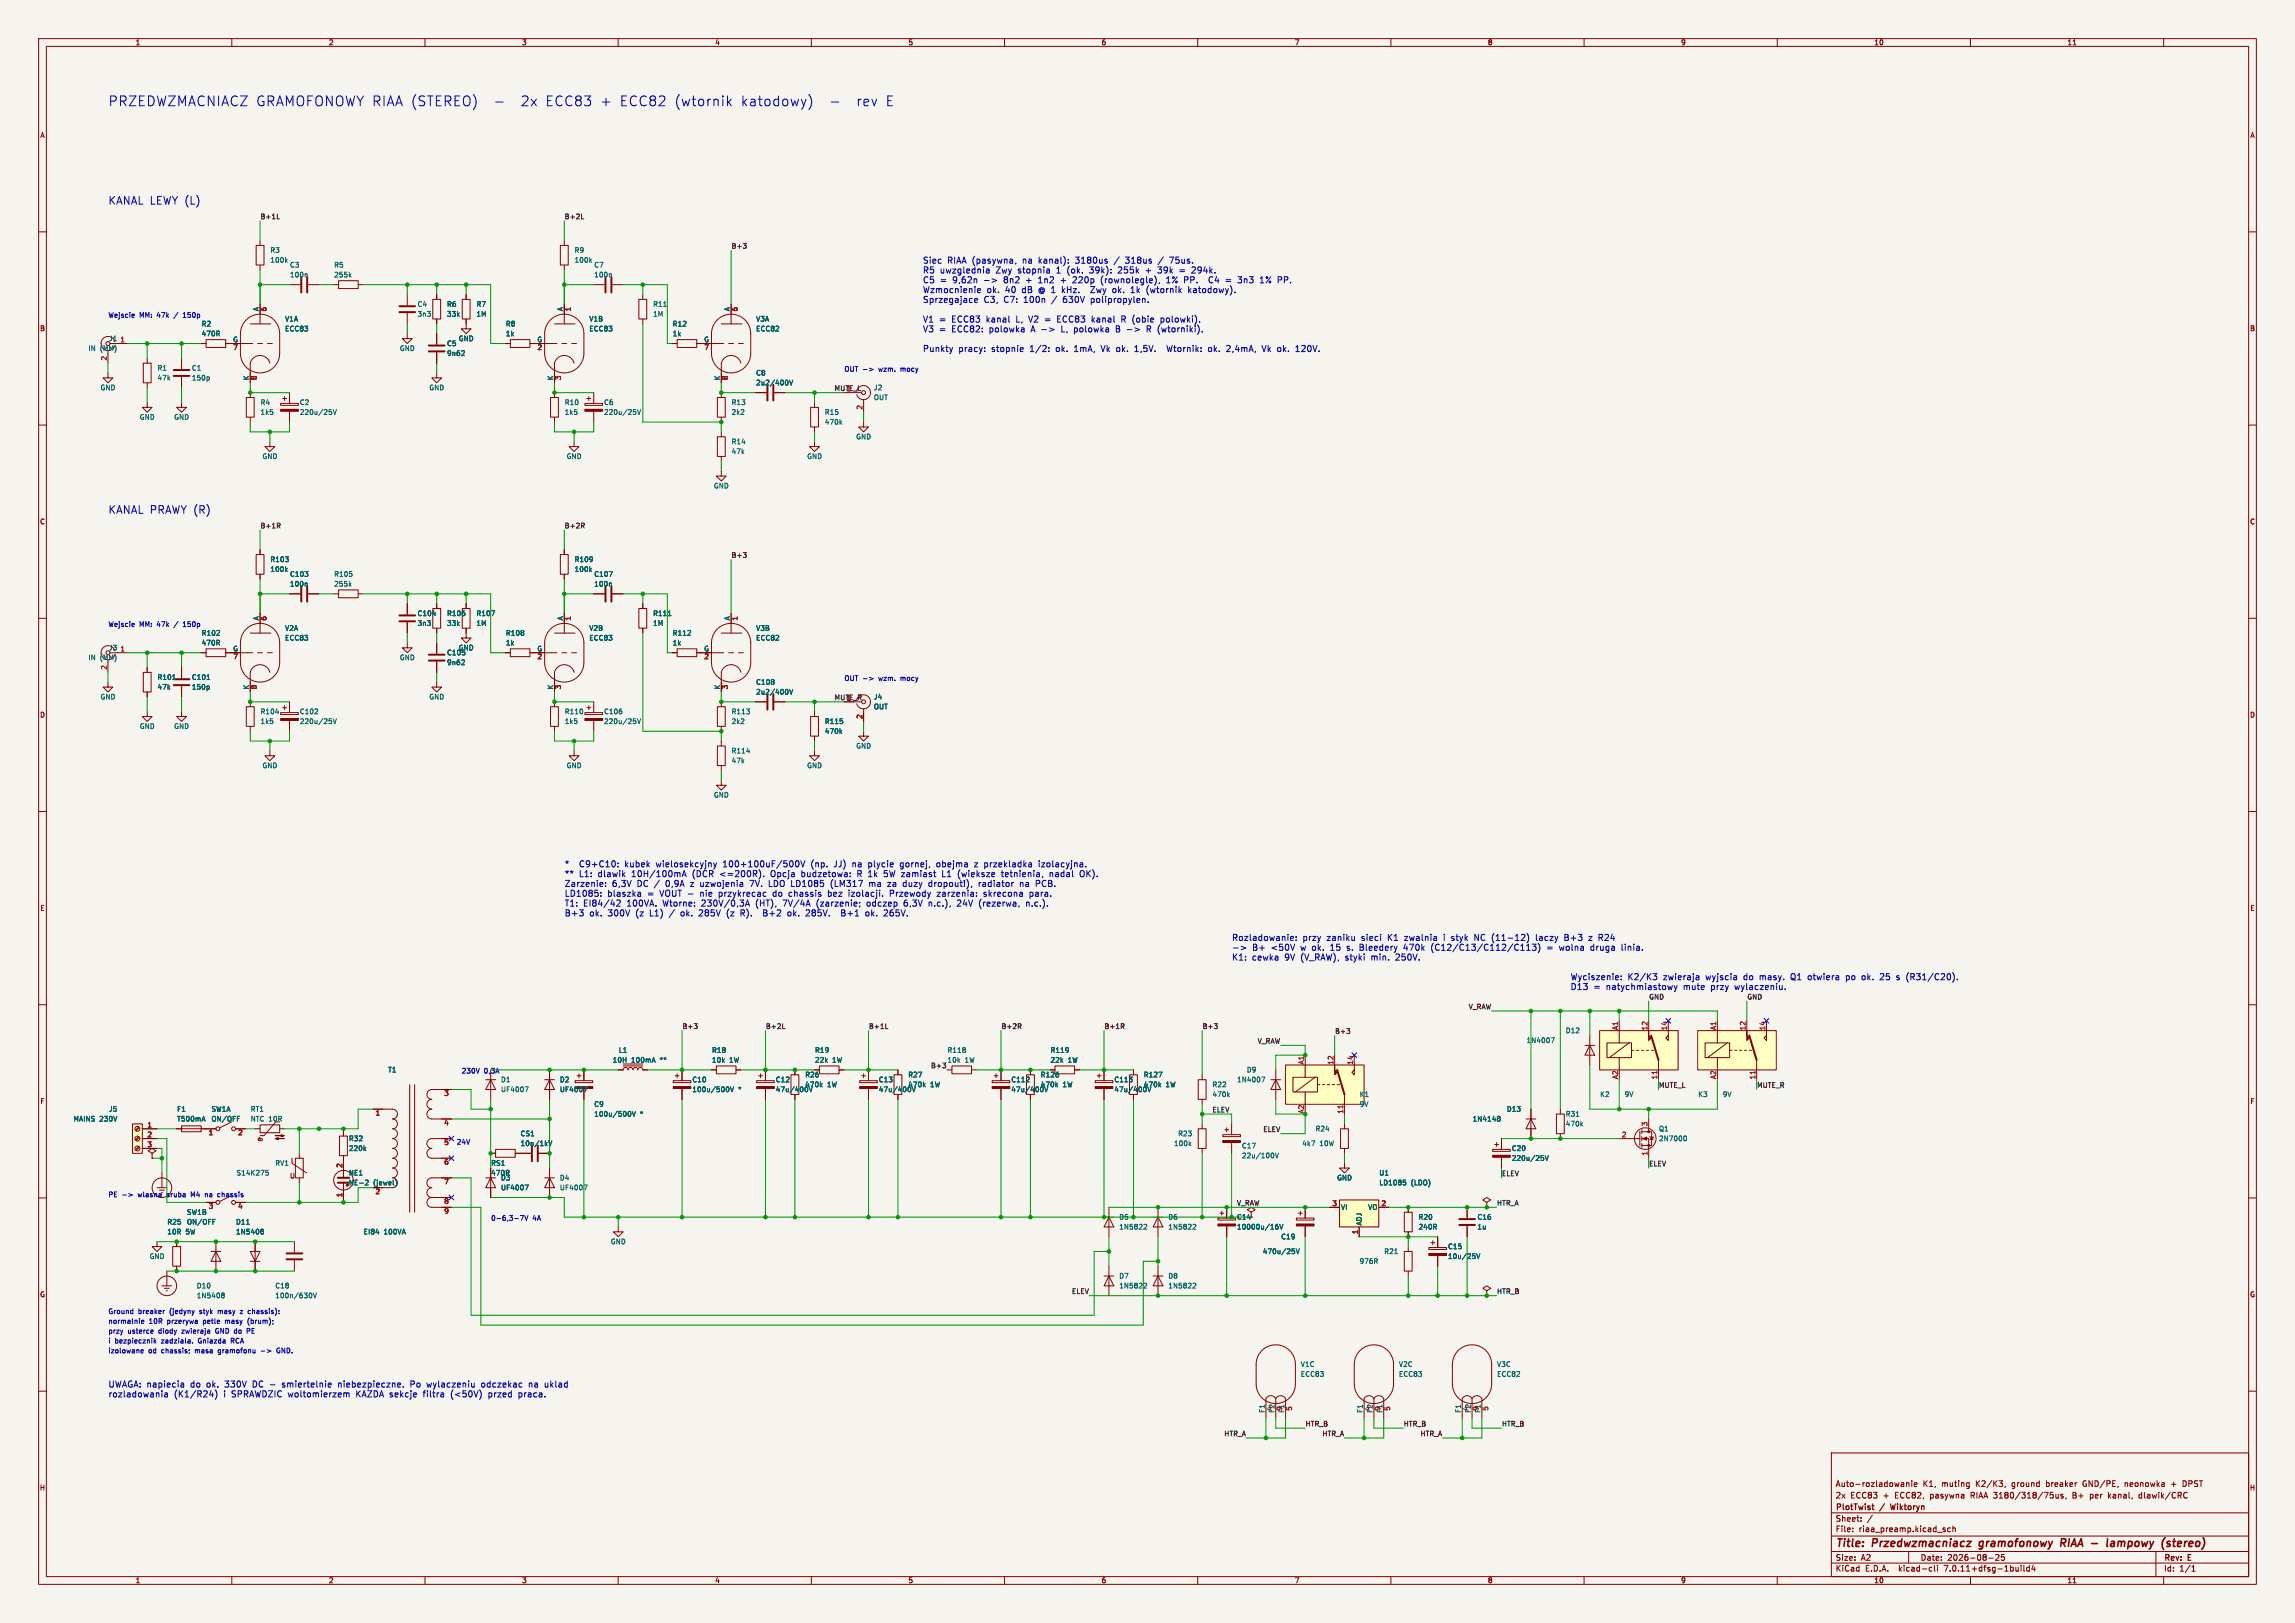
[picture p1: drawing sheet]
<svg xmlns="http://www.w3.org/2000/svg" width="594mm" height="420mm" viewBox="0 0 594 420" stroke-linecap="round" stroke-linejoin="round" font-family="sans-serif">
<defs><g id="words">
<g font-size="3.5" fill="#0000c2">
<text x="27.9" y="27.7">PRZEDWZMACNIACZ GRAMOFONOWY RIAA (STEREO)</text>
<text x="134.3" y="27.7">2x</text>
<text x="140.6" y="27.7">ECC83</text>
<text x="154.7" y="27.7">+</text>
<text x="159.8" y="27.7">ECC82</text>
<text x="173.9" y="27.7">(wtornik</text>
<text x="191" y="27.7">katodowy)</text>
<text x="220.7" y="27.7">rev</text>
<text x="228.2" y="27.7">E</text>
</g>
<g font-size="2.8" fill="#0000c2">
<text x="27.9" y="53.1">KANAL LEWY (L)</text>
<text x="27.9" y="133.1">KANAL PRAWY (R)</text>
</g>
<g font-size="2.8" fill="#840000">
<text x="475" y="400.9">Title:</text>
<text x="484.7" y="400.9">Przedwzmacniacz</text>
<text x="513.2" y="400.9">gramofonowy</text>
<text x="535" y="400.9">RIAA -</text>
<text x="548.5" y="400.9">lampowy</text>
<text x="563.6" y="400.9">(stereo)</text>
</g>
<g font-size="2.2" fill="#0000c2">
<text x="238.8" y="68.3">Siec</text>
<text x="238.8" y="70.9">R5</text>
<text x="243.2" y="70.9">uwzglednia</text>
<text x="245.1" y="68.3">RIAA (pasywna,</text>
<text x="257.8" y="70.9">Zwy</text>
<text x="263.6" y="70.9">stopnia</text>
<text x="264.8" y="68.3">na</text>
<text x="269" y="68.3">kanal):</text>
<text x="273.7" y="70.9">1</text>
<text x="276.6" y="70.9">(ok.</text>
<text x="278.7" y="68.3">3180us</text>
<text x="282.5" y="70.9">39k):</text>
<text x="288.9" y="68.3">/</text>
<text x="290" y="70.9">255k</text>
<text x="291.9" y="68.3">318us</text>
<text x="297.2" y="70.9">+</text>
<text x="300.6" y="70.9">39k</text>
<text x="300.6" y="68.3">/</text>
<text x="303.6" y="68.3">75us.</text>
<text x="309.6" y="70.9">294k.</text>
<text x="238.8" y="73.4">C5</text>
<text x="238.8" y="76">Wzmocnienie</text>
<text x="243.2" y="73.4">=</text>
<text x="246.6" y="73.4">9,62n</text>
<text x="255.4" y="76">ok.</text>
<text x="260" y="73.4">8n2</text>
<text x="260.2" y="76">40</text>
<text x="264.6" y="76">dB</text>
<text x="265.9" y="73.4">+</text>
<text x="269" y="76">@ 1</text>
<text x="269.2" y="73.4">1n2</text>
<text x="275.1" y="73.4">+</text>
<text x="275.3" y="76">kHz.</text>
<text x="278.4" y="73.4">220p</text>
<text x="283.1" y="76">Zwy</text>
<text x="285.8" y="73.4">(rownolegle),</text>
<text x="288.8" y="76">ok.</text>
<text x="293.7" y="76">1k</text>
<text x="297.9" y="76">(wtornik</text>
<text x="302.9" y="73.4">1% PP.</text>
<text x="308.8" y="76">katodowy).</text>
<text x="314.3" y="73.4">C4</text>
<text x="318.8" y="73.4">=</text>
<text x="322.1" y="73.4">3n3</text>
<text x="328" y="73.4">1% PP.</text>
<text x="238.8" y="83.6">V1 =</text>
<text x="238.8" y="78.5">Sprzegajace</text>
<text x="246.3" y="83.6">ECC83</text>
<text x="254.6" y="78.5">C3,</text>
<text x="255.4" y="83.6">kanal</text>
<text x="259.8" y="78.5">C7:</text>
<text x="263.2" y="83.6">L, V2 =</text>
<text x="265.1" y="78.5">100n</text>
<text x="272.5" y="78.5">/</text>
<text x="274.2" y="83.6">ECC83</text>
<text x="275.5" y="78.5">630V</text>
<text x="282.8" y="78.5">polipropylen.</text>
<text x="283.3" y="83.6">kanal</text>
<text x="291.1" y="83.6">R (obie</text>
<text x="301.5" y="83.6">polowki).</text>
<text x="238.8" y="86.1">V3 =</text>
<text x="246.3" y="86.1">ECC82:</text>
<text x="256.2" y="86.1">polowka</text>
<text x="267.1" y="86.1">A -&gt;</text>
<text x="275.2" y="86.1">L, polowka</text>
<text x="289.5" y="86.1">B -&gt;</text>
<text x="297.8" y="86.1">R (wtorniki).</text>
<text x="238.8" y="91.2">Punkty</text>
<text x="248" y="91.2">pracy:</text>
<text x="256.6" y="91.2">stopnie</text>
<text x="266.7" y="91.2">1/2:</text>
<text x="273.5" y="91.2">ok.</text>
<text x="278.4" y="91.2">1mA,</text>
<text x="285.5" y="91.2">Vk ok.</text>
<text x="294.4" y="91.2">1,5V.</text>
<text x="303.1" y="91.2">Wtornik:</text>
<text x="313.9" y="91.2">ok.</text>
<text x="318.7" y="91.2">2,4mA,</text>
<text x="328.2" y="91.2">Vk ok.</text>
<text x="337" y="91.2">120V.</text>
<text x="146" y="227.1">**</text>
<text x="146" y="224.5">*</text>
<text x="149.8" y="227.1">L1:</text>
<text x="150" y="224.5">C9+C10:</text>
<text x="154.8" y="227.1">dlawik</text>
<text x="161.9" y="224.5">kubek</text>
<text x="163.6" y="227.1">10H/100mA</text>
<text x="170.1" y="224.5">wielosekcyjny</text>
<text x="179.4" y="227.1">(DCR</text>
<text x="186.7" y="227.1">&lt;=200R).</text>
<text x="187.5" y="224.5">100+100uF/500V</text>
<text x="200" y="227.1">Opcja</text>
<text x="208" y="227.1">budzetowa:</text>
<text x="210.4" y="224.5">(np.</text>
<text x="216.5" y="224.5">JJ)</text>
<text x="221.4" y="224.5">na</text>
<text x="222.7" y="227.1">R 1k</text>
<text x="225.6" y="224.5">plycie</text>
<text x="229.8" y="227.1">5W zamiast</text>
<text x="234" y="224.5">gornej,</text>
<text x="243.6" y="224.5">obejma</text>
<text x="245.1" y="227.1">L1</text>
<text x="249.3" y="227.1">(wieksze</text>
<text x="253.5" y="224.5">z przekladka</text>
<text x="260.8" y="227.1">tetnienia,</text>
<text x="270.4" y="224.5">izolacyjna.</text>
<text x="273.4" y="227.1">nadal</text>
<text x="281.3" y="227.1">OK).</text>
<text x="146" y="229.6">Zarzenie:</text>
<text x="146" y="232.2">LD1085:</text>
<text x="157.2" y="232.2">blaszka</text>
<text x="158.4" y="229.6">6,3V</text>
<text x="164.9" y="229.6">DC /</text>
<text x="167.6" y="232.2">=</text>
<text x="170.9" y="232.2">VOUT -</text>
<text x="172.5" y="229.6">0,9A</text>
<text x="179" y="229.6">z uzwojenia</text>
<text x="181.6" y="232.2">nie</text>
<text x="186.5" y="232.2">przykrecac</text>
<text x="194.7" y="229.6">7V.</text>
<text x="199.7" y="229.6">LDO LD1085</text>
<text x="200.6" y="232.2">do</text>
<text x="204.9" y="232.2">chassis</text>
<text x="215.2" y="232.2">bez</text>
<text x="216" y="229.6">(LM317</text>
<text x="220.6" y="232.2">izolacji.</text>
<text x="226.1" y="229.6">ma</text>
<text x="231" y="229.6">za</text>
<text x="231.4" y="232.2">Przewody</text>
<text x="235.1" y="229.6">duzy</text>
<text x="241.9" y="229.6">dropout!),</text>
<text x="243.8" y="232.2">zarzenia:</text>
<text x="255" y="229.6">radiator</text>
<text x="256" y="232.2">skrecona</text>
<text x="265.8" y="229.6">na</text>
<text x="268" y="232.2">para.</text>
<text x="270.1" y="229.6">PCB.</text>
<text x="146" y="234.7">T1:</text>
<text x="146" y="237.2">B+3</text>
<text x="150.9" y="234.7">EI84/42</text>
<text x="152.5" y="237.2">ok.</text>
<text x="157.4" y="237.2">300V</text>
<text x="162.2" y="234.7">100VA.</text>
<text x="164.7" y="237.2">(z</text>
<text x="168.4" y="237.2">L1)</text>
<text x="171.7" y="234.7">Wtorne:</text>
<text x="173.6" y="237.2">/</text>
<text x="176.7" y="237.2">ok.</text>
<text x="181.5" y="237.2">285V</text>
<text x="181.8" y="234.7">230V/0,3A</text>
<text x="188.8" y="237.2">(z</text>
<text x="192.5" y="237.2">R).</text>
<text x="196" y="234.7">(HT),</text>
<text x="198.7" y="237.2">B+2</text>
<text x="203.1" y="234.7">7V/4A</text>
<text x="205.1" y="237.2">ok.</text>
<text x="210" y="237.2">285V.</text>
<text x="211.9" y="234.7">(zarzenie;</text>
<text x="219.4" y="237.2">B+1</text>
<text x="225.1" y="234.7">odczep</text>
<text x="225.9" y="237.2">ok.</text>
<text x="230.7" y="237.2">265V.</text>
<text x="234.8" y="234.7">6,3V</text>
<text x="241.4" y="234.7">n.c.),</text>
<text x="248.9" y="234.7">24V</text>
<text x="254.7" y="234.7">(rezerwa,</text>
<text x="267" y="234.7">n.c.).</text>
<text x="318.8" y="243.6">Rozladowanie:</text>
<text x="337.1" y="243.6">przy</text>
<text x="343.4" y="243.6">zaniku</text>
<text x="352.5" y="243.6">sieci</text>
<text x="359.4" y="243.6">K1</text>
<text x="363.9" y="243.6">zwalnia</text>
<text x="376.3" y="243.6">styk</text>
<text x="382.3" y="243.6">NC (11-12)</text>
<text x="398.5" y="243.6">laczy</text>
<text x="406.1" y="243.6">B+3</text>
<text x="412.5" y="243.6">z R24</text>
<text x="318.8" y="248.7">K1:</text>
<text x="324" y="248.7">cewka</text>
<text x="324.1" y="246.1">B+</text>
<text x="329" y="246.1">&lt;50V</text>
<text x="332.5" y="248.7">9V (V_RAW),</text>
<text x="336.8" y="246.1">w ok.</text>
<text x="344.7" y="246.1">15</text>
<text x="348.4" y="248.7">styki</text>
<text x="349.1" y="246.1">s.</text>
<text x="352.5" y="246.1">Bleedery</text>
<text x="355.3" y="248.7">min.</text>
<text x="361.7" y="248.7">250V.</text>
<text x="364.1" y="246.1">470k</text>
<text x="371.3" y="246.1">(C12/C13/C112/C113)</text>
<text x="404.8" y="246.1">wolna</text>
<text x="413" y="246.1">druga</text>
<text x="421.1" y="246.1">linia.</text>
<text x="406.4" y="256.3">D13</text>
<text x="406.4" y="253.8">Wyciszenie:</text>
<text x="412.4" y="256.3">=</text>
<text x="415.7" y="256.3">natychmiastowy</text>
<text x="421.2" y="253.8">K2/K3</text>
<text x="430.5" y="253.8">zwieraja</text>
<text x="435.8" y="256.3">mute</text>
<text x="441.6" y="253.8">wyjscia</text>
<text x="443.1" y="256.3">przy</text>
<text x="449.4" y="256.3">wylaczeniu.</text>
<text x="451.5" y="253.8">do</text>
<text x="455.8" y="253.8">masy.</text>
<text x="464" y="253.8">Q1</text>
<text x="468.5" y="253.8">otwiera</text>
<text x="478.5" y="253.8">po</text>
<text x="482.8" y="253.8">ok.</text>
<text x="487.6" y="253.8">25</text>
<text x="492" y="253.8">s (R31/C20).</text>
<text x="27.9" y="359.2">UWAGA: napiecia</text>
<text x="49.3" y="359.2">do</text>
<text x="53.6" y="359.2">ok.</text>
<text x="58.4" y="359.2">330V</text>
<text x="65.7" y="359.2">DC -</text>
<text x="73.6" y="359.2">smiertelnie</text>
<text x="88.2" y="359.2">niebezpieczne.</text>
<text x="107.1" y="359.2">Po</text>
<text x="111.5" y="359.2">wylaczeniu</text>
<text x="125.8" y="359.2">odczekac</text>
<text x="138.2" y="359.2">na</text>
<text x="142.4" y="359.2">uklad</text>
<text x="27.9" y="361.7">rozladowania</text>
<text x="45" y="361.7">(K1/R24)</text>
<text x="57.9" y="361.7">i</text>
<text x="60" y="361.7">SPRAWDZIC woltomierzem</text>
<text x="92.5" y="361.7">KAZDA sekcje</text>
<text x="110.2" y="361.7">filtra</text>
<text x="117.4" y="361.7">(&lt;50V)</text>
<text x="127.3" y="361.7">przed</text>
<text x="135.2" y="361.7">praca.</text>
</g>
<g font-size="2.1" fill="#840000">
<text x="475" y="388">2x</text>
<text x="475" y="385">Auto-rozladowanie</text>
<text x="478.9" y="388">ECC83</text>
<text x="487.5" y="388">+</text>
<text x="490.6" y="388">ECC82,</text>
<text x="497.7" y="385">K1,</text>
<text x="499.8" y="388">pasywna</text>
<text x="502.6" y="385">muting</text>
<text x="510.5" y="388">RIAA 3180/318/75us,</text>
<text x="511.5" y="385">K2/K3,</text>
<text x="521" y="385">ground</text>
<text x="530" y="385">breaker</text>
<text x="537.2" y="388">B+</text>
<text x="539.7" y="385">GND/PE,</text>
<text x="541.8" y="388">per</text>
<text x="546.7" y="388">kanal,</text>
<text x="550.7" y="385">neonowka</text>
<text x="554.8" y="388">dlawik/CRC</text>
<text x="562.8" y="385">+</text>
<text x="566" y="385">DPST</text>
<text x="475" y="394">Sheet:</text>
<text x="475" y="391.2">PlotTwist</text>
<text x="486.7" y="391.2">/</text>
<text x="490.1" y="391.2">Wiktoryn</text>
<text x="475" y="396.7">File:</text>
<text x="481.1" y="396.7">riaa_preamp.kicad_sch</text>
<text x="475" y="406.9">KiCad</text>
<text x="475" y="404.1">Size:</text>
<text x="481.7" y="404.1">A2</text>
<text x="482.7" y="406.9">E.D.A.</text>
<text x="491.6" y="406.9">kicad-cli</text>
<text x="497" y="404.1">Date:</text>
<text x="503.5" y="406.9">7.0.11+dfsg-1build4</text>
<text x="504" y="404.1">2026-08-25</text>
<text x="560" y="404.3">Rev:</text>
<text x="560" y="406.9">Id:</text>
<text x="564.1" y="406.9">1/1</text>
<text x="566.4" y="404.3">E</text>
</g>
<g font-size="1.8" fill="#840000">
<text x="35" y="11.9">1</text>
<text x="85" y="11.9">2</text>
<text x="135" y="11.9">3</text>
<text x="185" y="11.9">4</text>
<text x="235" y="11.9">5</text>
<text x="285" y="11.9">6</text>
<text x="335" y="11.9">7</text>
<text x="385" y="11.9">8</text>
<text x="435" y="11.9">9</text>
<text x="485" y="11.9">10</text>
<text x="535" y="11.9">11</text>
<text x="10.3" y="35.9">A</text>
<text x="582.3" y="35.9">A</text>
<text x="10.3" y="85.9">B</text>
<text x="582.3" y="85.9">B</text>
<text x="10.3" y="135.9">C</text>
<text x="582.3" y="135.9">C</text>
<text x="10.3" y="185.9">D</text>
<text x="215.9" y="181.3">MUTE_R</text>
<text x="582.3" y="185.9">D</text>
<text x="10.3" y="235.9">E</text>
<text x="582.3" y="235.9">E</text>
<text x="10.3" y="285.9">F</text>
<text x="582.3" y="285.9">F</text>
<text x="74.9" y="305.2">U</text>
<text x="96.6" y="306.9">(jewel)</text>
<text x="320.1" y="315.8">C14</text>
<text x="10.3" y="335.9">G</text>
<text x="582.3" y="335.9">G</text>
<text x="10.2" y="385.9">H</text>
<text x="582.2" y="385.9">H</text>
<text x="35" y="409.9">1</text>
<text x="85" y="409.9">2</text>
<text x="135" y="409.9">3</text>
<text x="185" y="409.9">4</text>
<text x="235" y="409.9">5</text>
<text x="285" y="409.9">6</text>
<text x="335" y="409.9">7</text>
<text x="385" y="409.9">8</text>
<text x="435" y="409.9">9</text>
<text x="485" y="409.9">10</text>
<text x="535" y="409.9">11</text>
</g>
<g font-size="1.8" fill="#0f0f0f">
<text x="67.3" y="56.8">B+1L</text>
<text x="146" y="56.8">B+2L</text>
<text x="189.2" y="64.4">B+3</text>
<text x="219" y="101.3">1</text>
<text x="67.3" y="136.8">B+1R</text>
<text x="146" y="136.8">B+2R</text>
<text x="189.2" y="144.4">B+3</text>
<text x="380" y="261.3">V_RAW</text>
<text x="426.7" y="258.7">GND</text>
<text x="452.1" y="258.7">GND</text>
<text x="176.5" y="266.4">B+3</text>
<text x="198.1" y="266.4">B+2L</text>
<text x="224.8" y="266.4">B+1L</text>
<text x="259.1" y="266.4">B+2R</text>
<text x="285.8" y="266.4">B+1R</text>
<text x="311.1" y="266.4">B+3</text>
<text x="345.4" y="267.6">B+3</text>
<text x="245.1" y="275.2">10k</text>
<text x="325.4" y="270.2">V_RAW</text>
<text x="240.9" y="276.5">B+3</text>
<text x="429.3" y="281.6">MUTE_L</text>
<text x="454.7" y="281.6">MUTE_R</text>
<text x="313.7" y="287.9">ELEV</text>
<text x="326.9" y="293">ELEV</text>
<text x="388.6" y="304.5">ELEV</text>
<text x="426.7" y="301.9">ELEV</text>
<text x="320" y="312.1">V_RAW</text>
<text x="387.3" y="312.1">HTR_A</text>
<text x="277.3" y="334.9">ELEV</text>
<text x="387.3" y="334.9">HTR_B</text>
<text x="316.8" y="371.8">HTR_A</text>
<text x="337.8" y="369.2">HTR_B</text>
<text x="342.2" y="371.8">HTR_A</text>
<text x="363.2" y="369.2">HTR_B</text>
<text x="367.6" y="371.8">HTR_A</text>
<text x="388.6" y="369.2">HTR_B</text>
</g>
<g font-size="1.8" fill="#006464">
<text x="69.9" y="65.6">R3</text>
<text x="148.6" y="65.6">R9</text>
<text x="69.9" y="68.2">100k</text>
<text x="74.9" y="69.4">C3</text>
<text x="74.9" y="72">100n</text>
<text x="86.4" y="69.4">R5</text>
<text x="86.4" y="72">255k</text>
<text x="148.6" y="68.2">100k</text>
<text x="153.7" y="69.4">C7</text>
<text x="153.7" y="72">100n</text>
<text x="67.1" y="80.7" transform="rotate(-90 67.1 80.7)">A</text>
<text x="73.7" y="83.4">V1A</text>
<text x="108" y="79.6">C4</text>
<text x="108" y="82.1">3n3</text>
<text x="115.6" y="79.6">R6</text>
<text x="115.6" y="82.1">33k</text>
<text x="123.2" y="79.6">R7</text>
<text x="123.2" y="82.1">1M</text>
<text x="145.8" y="80.7" transform="rotate(-90 145.8 80.7)">A</text>
<text x="152.4" y="83.4">V1B</text>
<text x="168.9" y="82.1">1M</text>
<text x="168.9" y="79.6">R11</text>
<text x="189" y="80.7" transform="rotate(-90 189 80.7)">A</text>
<text x="195.6" y="83.4">V3A</text>
<text x="28.1" y="88.5">J1</text>
<text x="52.1" y="84.7">R2</text>
<text x="52.1" y="87.2">470R</text>
<text x="60.2" y="88.6">G</text>
<text x="73.7" y="86">ECC83</text>
<text x="115.6" y="89.8">C5</text>
<text x="118.6" y="88.5">GND</text>
<text x="130.8" y="84.7">R8</text>
<text x="130.8" y="87.2">1k</text>
<text x="139" y="88.6">G</text>
<text x="152.4" y="86">ECC83</text>
<text x="174" y="84.7">R12</text>
<text x="174" y="87.2">1k</text>
<text x="182.1" y="88.6">G</text>
<text x="195.6" y="86">ECC82</text>
<text x="22.8" y="91">IN</text>
<text x="25.9" y="91">(MM)</text>
<text x="103.4" y="91">GND</text>
<text x="115.6" y="92.3">9n62</text>
<text x="25.9" y="101.2">GND</text>
<text x="40.6" y="96.1">R1</text>
<text x="40.6" y="98.7">47k</text>
<text x="49.5" y="96.1">C1</text>
<text x="49.5" y="98.7">150p</text>
<text x="64.5" y="98.5" transform="rotate(-90 64.5 98.5)">K</text>
<text x="111" y="101.2">GND</text>
<text x="143.3" y="98.5" transform="rotate(-90 143.3 98.5)">K</text>
<text x="186.4" y="98.5" transform="rotate(-90 186.4 98.5)">K</text>
<text x="195.6" y="97.4">C8</text>
<text x="195.6" y="99.9">2u2/400V</text>
<text x="226.1" y="101.2">J2</text>
<text x="67.3" y="105">R4</text>
<text x="67.3" y="107.5">1k5</text>
<text x="77.5" y="105">C2</text>
<text x="77.5" y="107.5">220u/25V</text>
<text x="146.1" y="107.5">1k5</text>
<text x="146.1" y="105">R10</text>
<text x="156.2" y="105">C6</text>
<text x="156.2" y="107.5">220u/25V</text>
<text x="189.2" y="107.5">2k2</text>
<text x="189.2" y="105">R13</text>
<text x="213.4" y="107.5">R15</text>
<text x="226.1" y="103.7">OUT</text>
<text x="36.1" y="108.8">GND</text>
<text x="45" y="108.8">GND</text>
<text x="213.4" y="110.1">470k</text>
<text x="221.5" y="113.9">GND</text>
<text x="67.8" y="119">GND</text>
<text x="146.6" y="119">GND</text>
<text x="189.2" y="117.7">47k</text>
<text x="189.2" y="115.2">R14</text>
<text x="208.8" y="119">GND</text>
<text x="184.7" y="126.6">GND</text>
<text x="69.9" y="145.6">R103</text>
<text x="69.9" y="148.2">100k</text>
<text x="74.9" y="149.5">C103</text>
<text x="86.4" y="149.5">R105</text>
<text x="148.6" y="145.6">R109</text>
<text x="148.6" y="148.2">100k</text>
<text x="153.7" y="149.5">C107</text>
<text x="74.9" y="152">100n</text>
<text x="86.4" y="152">255k</text>
<text x="153.7" y="152">100n</text>
<text x="67.1" y="160.7" transform="rotate(-90 67.1 160.7)">A</text>
<text x="108" y="159.6">C104</text>
<text x="115.6" y="159.6">R106</text>
<text x="123.2" y="159.6">R107</text>
<text x="145.8" y="160.7" transform="rotate(-90 145.8 160.7)">A</text>
<text x="168.9" y="159.6">R111</text>
<text x="189" y="160.7" transform="rotate(-90 189 160.7)">A</text>
<text x="52.1" y="164.7">R102</text>
<text x="52.1" y="167.2">470R</text>
<text x="73.7" y="163.4">V2A</text>
<text x="73.7" y="166">ECC83</text>
<text x="108" y="162.2">3n3</text>
<text x="115.6" y="162.2">33k</text>
<text x="123.2" y="162.2">1M</text>
<text x="130.8" y="164.7">R108</text>
<text x="130.8" y="167.2">1k</text>
<text x="152.4" y="163.4">V2B</text>
<text x="152.4" y="166">ECC83</text>
<text x="168.9" y="162.2">1M</text>
<text x="174" y="164.7">R112</text>
<text x="174" y="167.2">1k</text>
<text x="195.6" y="163.4">V3B</text>
<text x="195.6" y="166">ECC82</text>
<text x="22.8" y="171">IN</text>
<text x="25.9" y="171">(MM)</text>
<text x="28.1" y="168.5">J3</text>
<text x="60.2" y="168.7">G</text>
<text x="103.4" y="171">GND</text>
<text x="115.6" y="169.8">C105</text>
<text x="115.6" y="172.3">9n62</text>
<text x="118.6" y="168.5">GND</text>
<text x="139" y="168.7">G</text>
<text x="182.1" y="168.7">G</text>
<text x="40.6" y="176.1">R101</text>
<text x="40.6" y="178.7">47k</text>
<text x="49.5" y="176.1">C101</text>
<text x="49.5" y="178.7">150p</text>
<text x="64.5" y="178.5" transform="rotate(-90 64.5 178.5)">K</text>
<text x="143.3" y="178.5" transform="rotate(-90 143.3 178.5)">K</text>
<text x="186.4" y="178.5" transform="rotate(-90 186.4 178.5)">K</text>
<text x="195.6" y="177.4">C108</text>
<text x="195.6" y="179.9">2u2/400V</text>
<text x="25.9" y="181.2">GND</text>
<text x="67.3" y="185">R104</text>
<text x="77.5" y="185">C102</text>
<text x="111" y="181.2">GND</text>
<text x="146.1" y="185">R110</text>
<text x="156.2" y="185">C106</text>
<text x="189.2" y="185">R113</text>
<text x="226.1" y="181.2">J4</text>
<text x="226.1" y="183.7">OUT</text>
<text x="36.1" y="188.8">GND</text>
<text x="45" y="188.8">GND</text>
<text x="67.3" y="187.6">1k5</text>
<text x="77.5" y="187.6">220u/25V</text>
<text x="146.1" y="187.6">1k5</text>
<text x="156.2" y="187.6">220u/25V</text>
<text x="189.2" y="187.6">2k2</text>
<text x="213.4" y="187.6">R115</text>
<text x="213.4" y="190.1">470k</text>
<text x="189.2" y="195.2">R114</text>
<text x="189.2" y="197.7">47k</text>
<text x="221.5" y="193.9">GND</text>
<text x="67.8" y="199">GND</text>
<text x="146.6" y="199">GND</text>
<text x="208.8" y="199">GND</text>
<text x="184.7" y="206.6">GND</text>
<text x="405.1" y="267.6">D12</text>
<text x="158.5" y="275.2">10H</text>
<text x="160" y="272.6">L1</text>
<text x="163.4" y="275.2">100mA</text>
<text x="171" y="275.2">**</text>
<text x="184.2" y="272.6">R18</text>
<text x="184.2" y="275.2">10k</text>
<text x="188.8" y="275.2">1W</text>
<text x="210.8" y="272.6">R19</text>
<text x="210.8" y="275.2">22k</text>
<text x="215.4" y="275.2">1W</text>
<text x="245.1" y="272.6">R118</text>
<text x="249.7" y="275.2">1W</text>
<text x="271.8" y="272.6">R119</text>
<text x="271.8" y="275.2">22k</text>
<text x="276.4" y="275.2">1W</text>
<text x="395" y="270.1">1N4007</text>
<text x="100.3" y="277.7">T1</text>
<text x="129.5" y="280.3">D1</text>
<text x="144.8" y="280.3">D2</text>
<text x="179.1" y="280.3">C10</text>
<text x="200.7" y="280.3">C12</text>
<text x="208.3" y="281.5">470k</text>
<text x="208.3" y="279">R26</text>
<text x="214.1" y="281.5">1W</text>
<text x="227.3" y="280.3">C13</text>
<text x="235" y="281.5">470k</text>
<text x="235" y="279">R27</text>
<text x="240.8" y="281.5">1W</text>
<text x="261.6" y="280.3">C112</text>
<text x="269.3" y="279">R126</text>
<text x="269.3" y="281.5">470k</text>
<text x="275.1" y="281.5">1W</text>
<text x="288.3" y="280.3">C113</text>
<text x="295.9" y="279">R127</text>
<text x="295.9" y="281.5">470k</text>
<text x="301.7" y="281.5">1W</text>
<text x="313.7" y="281.5">R22</text>
<text x="320.1" y="280.3">1N4007</text>
<text x="322.6" y="277.7">D9</text>
<text x="28.1" y="287.9">J5</text>
<text x="45.7" y="287.9">F1</text>
<text x="54.6" y="287.9">SW1A</text>
<text x="64.8" y="287.9">RT1</text>
<text x="129.5" y="282.8">UF4007</text>
<text x="144.8" y="282.8">UF4007</text>
<text x="153.7" y="286.6">C9</text>
<text x="179.1" y="282.8">100u/500V</text>
<text x="191.1" y="282.8">*</text>
<text x="200.7" y="282.8">47u/400V</text>
<text x="227.3" y="282.8">47u/400V</text>
<text x="261.6" y="282.8">47u/400V</text>
<text x="288.3" y="282.8">47u/400V</text>
<text x="313.7" y="284.1">470k</text>
<text x="351.8" y="284.1">K1</text>
<text x="351.8" y="286.6">9V</text>
<text x="389.9" y="287.9">D13</text>
<text x="414" y="284.1">K2</text>
<text x="420.4" y="284.1">9V</text>
<text x="439.4" y="284.1">K3</text>
<text x="445.8" y="284.1">9V</text>
<text x="18.9" y="290.4">MAINS</text>
<text x="25.8" y="290.4">230V</text>
<text x="45.7" y="290.4">T500mA</text>
<text x="54.6" y="290.4">ON/OFF</text>
<text x="64.8" y="290.4">NTC 10R</text>
<text x="153.7" y="289.2">100u/500V</text>
<text x="165.7" y="289.2">*</text>
<text x="340.4" y="293">R24</text>
<text x="381" y="290.4">1N4148</text>
<text x="405.1" y="289.2">R31</text>
<text x="405.1" y="291.7">470k</text>
<text x="429.3" y="293">Q1</text>
<text x="90.2" y="295.5">R32</text>
<text x="90.2" y="298">220k</text>
<text x="134.6" y="296.8">10n/1kV</text>
<text x="134.6" y="294.2">CS1</text>
<text x="303.7" y="296.8">100k</text>
<text x="304.8" y="294.2">R23</text>
<text x="321.3" y="297.4">C17</text>
<text x="321.3" y="299.9">22u/100V</text>
<text x="336.9" y="296.8">4k7</text>
<text x="341.6" y="296.8">10W</text>
<text x="391.2" y="298">C20</text>
<text x="429.3" y="295.5">2N7000</text>
<text x="61.1" y="304.4">S14K275</text>
<text x="71.1" y="301.9">RV1</text>
<text x="90.2" y="304.4">NE1</text>
<text x="127" y="304.4">470R</text>
<text x="127" y="301.9">RS1</text>
<text x="129.5" y="305.7">D3</text>
<text x="144.8" y="305.7">D4</text>
<text x="345.9" y="305.7">GND</text>
<text x="356.9" y="304.4">U1</text>
<text x="391.2" y="300.6">220u/25V</text>
<text x="90.2" y="306.9">NE-2</text>
<text x="129.5" y="308.2">UF4007</text>
<text x="144.8" y="308.2">UF4007</text>
<text x="356.9" y="306.9">LD1085</text>
<text x="365.2" y="306.9">(LDO)</text>
<text x="43.2" y="317.1">R25</text>
<text x="48.3" y="314.6">SW1B</text>
<text x="48.3" y="317.1">ON/OFF</text>
<text x="61" y="317.1">D11</text>
<text x="289.6" y="315.8">D5</text>
<text x="302.3" y="315.8">D6</text>
<text x="347" y="313.3">VI</text>
<text x="352.7" y="317.2" transform="rotate(-90 352.7 317.2)">ADJ</text>
<text x="354" y="313.3">VO</text>
<text x="367" y="315.8">R20</text>
<text x="382.3" y="315.8">C16</text>
<text x="43.2" y="319.6">10R</text>
<text x="48" y="319.6">5W</text>
<text x="61" y="319.6">1N5408</text>
<text x="94" y="319.6">EI84</text>
<text x="99.3" y="319.6">100VA</text>
<text x="158" y="322.2">GND</text>
<text x="289.6" y="318.4">1N5822</text>
<text x="302.3" y="318.4">1N5822</text>
<text x="320.1" y="318.4">10000u/16V</text>
<text x="331.5" y="320.9">C19</text>
<text x="367" y="318.4">240R</text>
<text x="374.7" y="323.4">C15</text>
<text x="382.3" y="318.4">1u</text>
<text x="38.6" y="326">GND</text>
<text x="326.7" y="324.7">470u/25V</text>
<text x="351.8" y="327.3">976R</text>
<text x="358.2" y="324.7">R21</text>
<text x="374.7" y="326">10u/25V</text>
<text x="50.8" y="333.6">D10</text>
<text x="71.1" y="333.6">C18</text>
<text x="289.6" y="331.1">D7</text>
<text x="289.6" y="333.6">1N5822</text>
<text x="302.3" y="331.1">D8</text>
<text x="302.3" y="333.6">1N5822</text>
<text x="50.8" y="336.1">1N5408</text>
<text x="71.1" y="336.1">100n/630V</text>
<text x="336.6" y="353.9">V1C</text>
<text x="362" y="353.9">V2C</text>
<text x="387.4" y="353.9">V3C</text>
<text x="336.6" y="356.5">ECC83</text>
<text x="362" y="356.5">ECC83</text>
<text x="387.4" y="356.5">ECC82</text>
<text x="327.4" y="365.7" transform="rotate(-90 327.4 365.7)">F1</text>
<text x="329.6" y="365.2" transform="rotate(-90 329.6 365.2)">4</text>
<text x="329.9" y="365.7" transform="rotate(-90 329.9 365.7)">F2</text>
<text x="352.8" y="365.7" transform="rotate(-90 352.8 365.7)">F1</text>
<text x="355" y="365.2" transform="rotate(-90 355 365.2)">4</text>
<text x="355.3" y="365.7" transform="rotate(-90 355.3 365.7)">F2</text>
<text x="378.2" y="365.7" transform="rotate(-90 378.2 365.7)">F1</text>
<text x="380.4" y="365.2" transform="rotate(-90 380.4 365.2)">4</text>
<text x="380.7" y="365.7" transform="rotate(-90 380.7 365.7)">F2</text>
</g>
<g font-size="1.8" fill="#0000c2">
<text x="27.9" y="82.3">Wejscie</text>
<text x="36.1" y="82.3">MM:</text>
<text x="40.7" y="82.3">47k</text>
<text x="45.4" y="82.3">/</text>
<text x="47.9" y="82.3">150p</text>
<text x="218.4" y="96.3">OUT -&gt;</text>
<text x="227.6" y="96.3">wzm.</text>
<text x="233.4" y="96.3">mocy</text>
<text x="27.9" y="162.3">Wejscie</text>
<text x="36.1" y="162.3">MM:</text>
<text x="40.7" y="162.3">47k</text>
<text x="45.4" y="162.3">/</text>
<text x="47.9" y="162.3">150p</text>
<text x="218.4" y="176.3">OUT -&gt;</text>
<text x="227.6" y="176.3">wzm.</text>
<text x="233.4" y="176.3">mocy</text>
<text x="119.4" y="277.9">230V</text>
<text x="125.3" y="277.9">0,3A</text>
<text x="118.1" y="296.3">24V</text>
<text x="27.9" y="309.9">PE -&gt;</text>
<text x="35.8" y="309.9">wlasna</text>
<text x="43.5" y="309.9">sruba</text>
<text x="49.9" y="309.9">M4</text>
<text x="53.8" y="309.9">na</text>
<text x="57.2" y="309.9">chassis</text>
<text x="127" y="316">0-6,3-7V</text>
<text x="137.8" y="316">4A</text>
<text x="27.9" y="340.1">Ground</text>
<text x="35.8" y="340.1">breaker</text>
<text x="44" y="340.1">(jedyny</text>
<text x="52" y="340.1">styk</text>
<text x="56.9" y="340.1">masy</text>
<text x="62.9" y="340.1">z</text>
<text x="65.1" y="340.1">chassis):</text>
<text x="27.9" y="345.2">przy</text>
<text x="27.9" y="342.7">normalnie</text>
<text x="27.9" y="347.7">i</text>
<text x="29.7" y="347.7">bezpiecznik</text>
<text x="33" y="345.2">usterce</text>
<text x="38.5" y="342.7">10R</text>
<text x="41.2" y="345.2">diody</text>
<text x="41.9" y="347.7">zadziala.</text>
<text x="43.4" y="342.7">przerywa</text>
<text x="47.4" y="345.2">zwieraja</text>
<text x="51.6" y="347.7">Gniazda</text>
<text x="52.9" y="342.7">petle</text>
<text x="56.3" y="345.2">GND do</text>
<text x="58.7" y="342.7">masy</text>
<text x="60.3" y="347.7">RCA</text>
<text x="64.8" y="342.7">(brum);</text>
<text x="64.8" y="345.2">PE</text>
<text x="27.9" y="350.3">izolowane</text>
<text x="38.4" y="350.3">od</text>
<text x="41.9" y="350.3">chassis;</text>
<text x="50.7" y="350.3">masa</text>
<text x="56.9" y="350.3">gramofonu</text>
<text x="68.2" y="350.3">-&gt;</text>
<text x="72.5" y="350.3">GND.</text>
</g>
<g font-size="1.8" fill="#a90000">
<text x="69.3" y="80.7" transform="rotate(-90 69.3 80.7)">6</text>
<text x="148" y="80.7" transform="rotate(-90 148 80.7)">1</text>
<text x="191.2" y="80.7" transform="rotate(-90 191.2 80.7)">6</text>
<text x="31" y="88.6">1</text>
<text x="27.7" y="93.4" transform="rotate(-90 27.7 93.4)">2</text>
<text x="60.3" y="90.9">7</text>
<text x="139" y="90.9">2</text>
<text x="182.2" y="90.9">7</text>
<text x="66.8" y="98.5" transform="rotate(-90 66.8 98.5)">8</text>
<text x="145.5" y="98.5" transform="rotate(-90 145.5 98.5)">3</text>
<text x="188.7" y="98.5" transform="rotate(-90 188.7 98.5)">8</text>
<text x="223.3" y="106.1" transform="rotate(-90 223.3 106.1)">2</text>
<text x="69.3" y="160.7" transform="rotate(-90 69.3 160.7)">6</text>
<text x="148" y="160.7" transform="rotate(-90 148 160.7)">1</text>
<text x="191.2" y="160.7" transform="rotate(-90 191.2 160.7)">1</text>
<text x="27.7" y="173.4" transform="rotate(-90 27.7 173.4)">2</text>
<text x="31" y="168.7">1</text>
<text x="60.3" y="170.9">7</text>
<text x="139" y="170.9">2</text>
<text x="182.2" y="170.9">2</text>
<text x="66.8" y="178.5" transform="rotate(-90 66.8 178.5)">8</text>
<text x="145.5" y="178.5" transform="rotate(-90 145.5 178.5)">3</text>
<text x="188.7" y="178.5" transform="rotate(-90 188.7 178.5)">3</text>
<text x="219" y="181.4">1</text>
<text x="223.3" y="186.1" transform="rotate(-90 223.3 186.1)">2</text>
<text x="418.8" y="266.7" transform="rotate(-90 418.8 266.7)">A1</text>
<text x="426.5" y="266.7" transform="rotate(-90 426.5 266.7)">12</text>
<text x="431.5" y="266.7" transform="rotate(-90 431.5 266.7)">14</text>
<text x="444.2" y="266.7" transform="rotate(-90 444.2 266.7)">A1</text>
<text x="451.9" y="266.7" transform="rotate(-90 451.9 266.7)">12</text>
<text x="456.9" y="266.7" transform="rotate(-90 456.9 266.7)">14</text>
<text x="337.6" y="275.6" transform="rotate(-90 337.6 275.6)">A1</text>
<text x="345.2" y="275.6" transform="rotate(-90 345.2 275.6)">12</text>
<text x="350.3" y="275.6" transform="rotate(-90 350.3 275.6)">14</text>
<text x="418.8" y="279.4" transform="rotate(-90 418.8 279.4)">A2</text>
<text x="429" y="279.4" transform="rotate(-90 429 279.4)">11</text>
<text x="444.2" y="279.4" transform="rotate(-90 444.2 279.4)">A2</text>
<text x="454.4" y="279.4" transform="rotate(-90 454.4 279.4)">11</text>
<text x="114.9" y="283.9">3</text>
<text x="38" y="291.8">1</text>
<text x="97.1" y="289">1</text>
<text x="114.9" y="291.5">4</text>
<text x="337.6" y="288.3" transform="rotate(-90 337.6 288.3)">A2</text>
<text x="347.7" y="288.3" transform="rotate(-90 347.7 288.3)">11</text>
<text x="426.5" y="291.5" transform="rotate(-90 426.5 291.5)">3</text>
<text x="38" y="294.4">2</text>
<text x="38" y="296.9">3</text>
<text x="53.9" y="294.1">1</text>
<text x="61.5" y="294.1">2</text>
<text x="114.9" y="296.6">5</text>
<text x="419.7" y="294.4">2</text>
<text x="426.5" y="299.2" transform="rotate(-90 426.5 299.2)">1</text>
<text x="88.6" y="302.3" transform="rotate(-90 88.6 302.3)">2</text>
<text x="114.9" y="301.7">6</text>
<text x="88.6" y="309.9" transform="rotate(-90 88.6 309.9)">1</text>
<text x="97.1" y="309.3">2</text>
<text x="114.9" y="306.8">7</text>
<text x="114.9" y="311.9">8</text>
<text x="53.9" y="313.1">3</text>
<text x="61.5" y="313.1">4</text>
<text x="114.9" y="314.4">9</text>
<text x="344.7" y="312.2">3</text>
<text x="357.4" y="312.2">2</text>
<text x="351.5" y="319.5" transform="rotate(-90 351.5 319.5)">1</text>
<text x="332.2" y="365.2" transform="rotate(-90 332.2 365.2)">9</text>
<text x="334.7" y="365.2" transform="rotate(-90 334.7 365.2)">5</text>
<text x="357.6" y="365.2" transform="rotate(-90 357.6 365.2)">9</text>
<text x="360.1" y="365.2" transform="rotate(-90 360.1 365.2)">5</text>
<text x="383" y="365.2" transform="rotate(-90 383 365.2)">9</text>
<text x="385.5" y="365.2" transform="rotate(-90 385.5 365.2)">5</text>
</g>
<text font-size="1.8" fill="#009600" x="215.9" y="101.2">MUTE_L</text>
</g></defs>
<path d="M0 0h594v420h-594z" fill="#f5f4ef" stroke="#f5f4ef" stroke-width=".26"/>
<g fill="none" stroke="#840000" stroke-width=".26">
<path d="M10 10h574v400h-574zM12 12h570v396h-570zM60 10v2M110 10v2M160 10v2M210 10v2M260 10v2M310 10v2M360 10v2M410 10v2M460 10v2M510 10v2"/>
<path d="M536.6 11.6h.7M560 10v2M10 60h2M582 60h2M66.3 63.5h2v5.1h-2zM67.3 62.2v1.3M67.3 68.6v1.3M67.3 78.7v5.1M74.9 73.7h2.8M79.8 73.7h2.7M86.4 73.7h1.2M87.6 72.6h5.1v2.1h-5.1z"/>
<path d="M92.7 73.7h1.3M105.4 76.2v2.8M112 77.5h2v5.1h-2zM113 76.2v1.3M119.6 77.5h2.1v5.1h-2.1zM120.6 76.2v1.3M145 63.5h2.1v5.1h-2.1zM146 62.2v1.3M146 68.6v1.3M146 78.7v5.1M153.7 73.7h2.8M158.5 73.7h2.8"/>
<path d="M165.4 77.5h2v5.1h-2zM166.4 76.2v1.3M189.2 78.7v5.1M27.9 96.5v1.3h1.3l-1.3 1.3-1.2-1.3h1.2M27.9 91.4v2.6M28.4 88.9h4.6M29.7 88.4a1.81 1.81 0 0 0-2.8-1 1.81 1.81 0 0 0 0 3 1.81 1.81 0 0 0 2.8-1M37.1 94h2v5.1h-2zM38.1 92.7v1.3M38.1 99.1v1.2M47 92.7v2.8M47 97.5v2.8"/>
<path d="M52.1 88.9h1.2M53.3 87.9h5.1v2h-5.1zM58.4 88.9h7M63.7 82.8a5.1 5.1 0 0 1 5.6-1.1 5.1 5.1 0 0 1 3.1 4.7v5a5.1 5.1 0 0 1-5.1 5.1 5.1 5.1 0 0 1-5.1-5.1v-5a5.1 5.1 0 0 1 1.5-3.6zM64.8 83.8h5.3M66.7 88.9h1.2M69.2 88.9h1.3M69.8 94a2.62 2.62 0 0 0-2.5-2 2.62 2.62 0 0 0-2.5 2v5.1M105.4 86.4v1.2h1.3l-1.3 1.3-1.3-1.3h1.3M105.4 81v2.8M113 96.5v1.3h1.3l-1.3 1.3-1.2-1.3h1.2M113 82.6v1.2"/>
<path d="M113 86.4v2.8M113 91.2v2.8M120.6 82.6v2.5h1.3l-1.3 1.3-1.2-1.3h1.2M130.8 88.9h1.3M132.1 87.9h5.1v2h-5.1zM137.2 88.9h6.9M142.5 82.8a5.1 5.1 0 0 1 5.5-1.1 5.1 5.1 0 0 1 3.1 4.7v5a5.1 5.1 0 0 1-5.1 5.1 5.1 5.1 0 0 1-5-5.1v-5a5.1 5.1 0 0 1 1.5-3.6zM143.5 83.8h5.3M145.4 88.9h1.3M148 88.9h1.2M148.6 94a2.62 2.62 0 0 0-2.6-2 2.62 2.62 0 0 0-2.5 2v5.1M166.4 82.6v1.2"/>
<path d="M174 88.9h1.3M175.3 87.9h5v2h-5zM180.3 88.9h7M185.7 82.8a5.1 5.1 0 0 1 5.5-1.1 5.1 5.1 0 0 1 3.1 4.7v5a5.1 5.1 0 0 1-5.1 5.1 5.1 5.1 0 0 1-5.1-5.1v-5a5.1 5.1 0 0 1 1.6-3.6zM186.7 83.8h5.3M188.6 88.9h1.3M191.1 88.9h1.3M191.8 94a2.62 2.62 0 0 0-2.6-2 2.62 2.62 0 0 0-2.5 2v5.1M10 110h2M38.1 104.1v1.3h1.3l-1.3 1.3-1.3-1.3h1.3M47 104.1v1.3h1.3l-1.3 1.3-1.3-1.3h1.3M63.8 102.9h2v5.1h-2z"/>
<path d="M64.8 101.6v1.3M64.8 108v1.2M69.8 114.3v1.3h1.3l-1.3 1.2-1.2-1.2h1.2M72.6 104.4h4.6v.5h-4.6zM73.2 103.1h1M73.7 102.6v1M74.9 101.6v2.8M74.9 106.4v2.8M142.5 102.9h2v5.1h-2zM143.5 101.6v1.3M143.5 108v1.2M148.6 114.3v1.3h1.3l-1.3 1.2-1.3-1.2h1.3"/>
<path d="M151.4 104.4h4.6v.5h-4.6zM151.9 103.1h1M152.4 102.6v1M153.7 101.6v2.8M153.7 106.4v2.8M185.7 102.9h2v5.1h-2zM185.7 113h2v5.1h-2zM186.7 101.6v1.3M186.7 108v1.2M186.7 111.8v1.2M186.7 118.1v1.3M195.6 101.6h2.8"/>
<path d="M200.4 101.6h2.8M209.8 105.4h2v5.1h-2zM210.8 114.3v1.3h1.3l-1.3 1.2-1.3-1.2h1.3M210.8 104.1v1.3M210.8 110.5v1.3M221.7 101.1a1.81 1.81 0 0 1 2.8-1 1.81 1.81 0 0 1 0 3 1.81 1.81 0 0 1-2.8-1M223.5 109.2v1.3h1.3l-1.3 1.3-1.3-1.3h1.3M223.5 103.4v3.3M582 110h2M186.7 121.9v1.3h1.3l-1.3 1.3-1.3-1.3h1.3M10 160h2M66.3 143.5h2v5.1h-2z"/>
<path d="M67.3 142.2v1.3M67.3 148.6v1.3M67.3 158.8v5M74.9 153.7h2.8M79.8 153.7h2.7M86.4 153.7h1.2M87.6 152.7h5.1v2h-5.1zM92.7 153.7h1.3M105.4 156.2v2.8M112 157.5h2v5.1h-2zM113 156.2v1.3M119.6 157.5h2.1v5.1h-2.1z"/>
<path d="M120.6 156.2v1.3M145 143.5h2.1v5.1h-2.1zM146 142.2v1.3M146 148.6v1.3M146 158.8v5M153.7 153.7h2.8M158.5 153.7h2.8M165.4 157.5h2v5.1h-2zM166.4 156.2v1.3M189.2 158.8v5M582 160h2M27.9 176.5v1.3h1.3l-1.3 1.3-1.2-1.3h1.2"/>
<path d="M27.9 171.5v2.5M29.7 168.4a1.81 1.81 0 0 0-2.8-1 1.81 1.81 0 0 0 0 3 1.81 1.81 0 0 0 2.8-1M30.5 168.9h2.5M37.1 174h2v5.1h-2zM38.1 172.7v1.3M38.1 179.1v1.2M47 172.7v2.8M47 177.5v2.8M52.1 168.9h1.2M53.3 167.9h5.1v2h-5.1zM58.4 168.9h7M63.7 162.8a5.1 5.1 0 0 1 5.6-1.1 5.1 5.1 0 0 1 3.1 4.7v5.1a5.1 5.1 0 0 1-5.1 5 5.1 5.1 0 0 1-5.1-5v-5.1a5.1 5.1 0 0 1 1.5-3.6z"/>
<path d="M64.8 163.8h5.3M66.7 168.9h1.2M69.2 168.9h1.3M69.8 174a2.62 2.62 0 0 0-2.5-2 2.62 2.62 0 0 0-2.5 2v5.1M105.4 166.4v1.2h1.3l-1.3 1.3-1.3-1.3h1.3M105.4 161v2.8M113 176.5v1.3h1.3l-1.3 1.3-1.2-1.3h1.2M113 162.6v1.2M113 166.4v2.8M113 171.2v2.8M120.6 162.6v2.5h1.3l-1.3 1.3-1.2-1.3h1.2M130.8 168.9h1.3"/>
<path d="M132.1 167.9h5.1v2h-5.1zM137.2 168.9h6.9M142.5 162.8a5.1 5.1 0 0 1 5.5-1.1 5.1 5.1 0 0 1 3.1 4.7v5.1a5.1 5.1 0 0 1-5.1 5 5.1 5.1 0 0 1-5-5v-5.1a5.1 5.1 0 0 1 1.5-3.6zM143.5 163.8h5.3M145.4 168.9h1.3M148 168.9h1.2M148.6 174a2.62 2.62 0 0 0-2.6-2 2.62 2.62 0 0 0-2.5 2v5.1M166.4 162.6v1.2M174 168.9h1.3M175.3 167.9h5v2h-5zM180.3 168.9h7M185.7 162.8a5.1 5.1 0 0 1 5.5-1.1 5.1 5.1 0 0 1 3.1 4.7v5.1a5.1 5.1 0 0 1-5.1 5 5.1 5.1 0 0 1-5.1-5v-5.1a5.1 5.1 0 0 1 1.6-3.6z"/>
<path d="M186.7 163.8h5.3M188.6 168.9h1.3M191.1 168.9h1.3M191.8 174a2.62 2.62 0 0 0-2.6-2 2.62 2.62 0 0 0-2.5 2v5.1M38.1 184.2v1.2h1.3l-1.3 1.3-1.3-1.3h1.3M47 184.2v1.2h1.3l-1.3 1.3-1.3-1.3h1.3M63.8 182.9h2v5.1h-2zM64.8 181.6v1.3M64.8 188v1.2M69.8 194.3v1.3h1.3l-1.3 1.3-1.2-1.3h1.2M72.6 184.4h4.6v.5h-4.6zM73.2 183.1h1"/>
<path d="M73.7 182.6v1M74.9 181.6v2.8M74.9 186.4v2.8M142.5 182.9h2v5.1h-2zM143.5 181.6v1.3M143.5 188v1.2M148.6 194.3v1.3h1.3l-1.3 1.3-1.3-1.3h1.3M151.4 184.4h4.6v.5h-4.6zM151.9 183.1h1M152.4 182.6v1M153.7 181.6v2.8M153.7 186.4v2.8"/>
<path d="M185.7 193h2v5.1h-2zM185.7 182.9h2v5.1h-2zM186.7 181.6v1.3M186.7 188v1.2M186.7 191.8v1.2M186.7 198.1v1.3M195.6 181.6h2.8M200.4 181.6h2.8M209.8 185.4h2v5.1h-2zM210.8 194.3v1.3h1.3l-1.3 1.3-1.3-1.3h1.3M210.8 184.2v1.2M210.8 190.5v1.3"/>
<path d="M221.7 181.1a1.81 1.81 0 0 1 2.8-1 1.81 1.81 0 0 1 0 3 1.81 1.81 0 0 1-2.8-1M223.5 189.2v1.3h1.3l-1.3 1.3-1.3-1.3h1.3M223.5 183.4v3.3M10 210h2M186.7 201.9v1.3h1.3l-1.3 1.3-1.3-1.3h1.3M582 210h2M10 260h2M582 260h2M125.7 279.4h2.6M127 279.4l1.3 2.5h-2.6zM127 276.9v7.6M141 279.4h2.5"/>
<path d="M142.2 279.4l1.3 2.5h-2.5zM142.2 276.9v7.6M148.8 279.7h4.6v.5h-4.6zM149.4 278.4h1M149.9 277.9v1M151.1 276.9v2.8M160 276.9h1.3l.2-.5 .4-.2 .5 .2 .2 .5 .1-.5 .5-.2 .4 .2 .2 .5 .2-.5 .5-.2 .4 .2 .2 .5 .2-.5 .4-.2 .5 .2 .2 .5h1.2M161.3 275.8h5.1M161.3 275.3h5.1M174.2 279.7h4.6v.5h-4.6zM174.8 278.4h1M175.3 277.9v1"/>
<path d="M176.5 276.9v2.8M184.1 276.9h1.3M185.4 275.8h5.1v2.1h-5.1zM190.5 276.9h1.3M195.8 279.7h4.6v.5h-4.6zM196.3 278.4h1.1M196.8 277.9v1M198.1 276.9v2.8M204.7 278.1h2.1v5.1h-2.1zM205.7 276.9v1.2M210.8 276.9h1.3M212.1 275.8h5.1v2.1h-5.1z"/>
<path d="M217.2 276.9h1.2M222.5 279.7h4.6v.5h-4.6zM223 278.4h1M223.5 277.9v1M224.8 276.9v2.8M231.4 278.1h2v5.1h-2zM232.4 276.9v1.2M245.1 276.9h1.3M246.4 275.8h5.1v2.1h-5.1zM251.5 276.9h1.2M256.8 279.7h4.6v.5h-4.6zM257.3 278.4h1"/>
<path d="M257.8 277.9v1M259.1 276.9v2.8M265.7 278.1h2v5.1h-2zM266.7 276.9v1.2M271.8 276.9h1.2M273 275.8h5.1v2.1h-5.1zM278.1 276.9h1.3M283.5 279.7h4.5v.5h-4.5zM284 278.4h1M284.5 277.9v1M285.7 276.9v2.8M292.4 278.1h2v5.1h-2z"/>
<path d="M293.4 276.9v1.2M310.1 279.4h2.1v5.1h-2.1zM311.1 278.1v1.3M328.9 279.4h2.6M330.2 279.4l1.3 2.5h-2.6zM330.2 276.9v7.6M332.7 275.6h20.4v10.2h-20.4zM334.6 278.8h6.4v3.8h-6.4zM337.8 273.1v5.7M340.4 278.8l-5.1 3.8M345.4 273.1v2.5M350.5 273.1v5l-.6-.6 .6-.6"/>
<path d="M410.2 270.5h2.5M411.5 270.5l1.2 2.6h-2.5zM411.5 268v7.6M414 266.7h20.3v10.2h-20.3zM415.9 269.9h6.4v3.8h-6.4zM419.1 264.2v5.7M419.1 273.7v3.2M421.6 269.9l-5 3.8M422.3 271.8h.6M423.5 271.8h.7M424.8 271.8h.6M426.1 271.8h.6"/>
<path d="M426.7 264.2v2.5M427.4 271.8h.6M429.3 274.3v5.1M431.8 264.2v5l-.6-.6 .6-.6M439.4 266.7h20.3v10.2h-20.3zM441.3 269.9h6.4v3.8h-6.4zM444.5 264.2v5.7M444.5 273.7v3.2M447 269.9l-5 3.8M447.7 271.8h.6M448.9 271.8h.7M450.2 271.8h.6"/>
<path d="M451.5 271.8h.6M452.1 264.2v2.5M452.8 271.8h.6M454.7 274.3v5.1M457.2 264.2v5l-.6-.6 .6-.6M34.3 290.8h2.5v7.7h-2.5zM35.9 296.7l-.8 .8M35.9 294.1l-.8 .9M35.9 291.6l-.8 .8M36.1 296.8l-.9 .9M36.1 294.3l-.9 .8M36.1 291.8l-.9 .8"/>
<path d="M36.8 292.1h3.8M36.8 294.6h3.8M36.8 297.2h3.8M39.4 298.5l1-.7-1-.6-1 .6 1 .7v1.2M39.4 299.7h.1M45.7 292.1h10.2M47 291.3h5.1v1.6h-5.1zM59.9 290.3l-3 1.5M61 292.1h2.5M66 292.1h1.3M67.1 294.3l.2 .5-.1 .3h-.3l-.1-.2 .2-.2 .9 .1v.3l-.5 .2M67.3 291.1h5.1v2h-5.1z"/>
<path d="M72.4 290.3h-1l-3.1 3.6h-1M72.4 292.1h1.3M75.6 299.7v1.3l3.8 2.5M76.5 299.7h2v5.1h-2zM77.5 298.5v1.2M87.9 294h2v5.1h-2zM88.9 292.7v1.3M88.9 299.1v5.5M96.5 287h5.1a1.27 1.27 0 0 1 1.3 1.3 1.27 1.27 0 0 1-1.3 1.3 1.27 1.27 0 0 1 1.3 1.2 1.27 1.27 0 0 1-1.3 1.3 1.27 1.27 0 0 1 1.3 1.3 1.27 1.27 0 0 1-1.3 1.2 1.27 1.27 0 0 1 1.3 1.3 1.27 1.27 0 0 1-1.3 1.3 1.27 1.27 0 0 1 1.3 1.3 1.27 1.27 0 0 1-1.3 1.2 1.27 1.27 0 0 1 1.3 1.3 1.27 1.27 0 0 1-1.3 1.3 1.27 1.27 0 0 1 1.3 1.2 1.27 1.27 0 0 1-1.3 1.3 1.27 1.27 0 0 1 1.3 1.3 1.27 1.27 0 0 1-1.3 1.2M106 280.7v33M107.3 280.7v33M116.8 294.6h-5a1.27 1.27 0 0 0-1.3 1.3 1.27 1.27 0 0 0 1.3 1.3 1.27 1.27 0 0 0-1.3 1.3 1.27 1.27 0 0 0 1.3 1.2h5"/>
<path d="M116.8 281.9h-5a1.27 1.27 0 0 0-1.3 1.3 1.27 1.27 0 0 0 1.3 1.3 1.27 1.27 0 0 0-1.3 1.3 1.27 1.27 0 0 0 1.3 1.2 1.27 1.27 0 0 0-1.3 1.3 1.27 1.27 0 0 0 1.3 1.3h5M127 298.5h1.3M128.3 297.4h5v2.1h-5zM133.3 298.5h4.1M139.4 298.5h2.8M151.1 281.7v2.8M176.5 281.7v2.8M198.1 281.7v2.8M205.7 283.2v1.3M224.8 281.7v2.8M232.4 283.2v1.3M259.1 281.7v2.8"/>
<path d="M266.7 283.2v1.3M285.7 281.7v2.8M293.4 283.2v1.3M310.1 292.1h2.1v5.1h-2.1zM311.1 284.5v1.3M311.1 290.8v1.3M311.1 297.2v1.3M316.5 293.6h4.6v.5h-4.6zM317 292.4h1M317.5 291.8v1.1M318.8 290.8v2.8M318.8 295.7v2.8"/>
<path d="M337.8 282.6v3.2M341 280.7h.6M342.3 280.7h.6M343.5 280.7h.7M344.8 280.7h.6M346.1 280.7h.6M347 292.1h2v5.1h-2zM348 283.2v5.1M348 290.8v1.3M348 297.2v1.3M386.3 297.4h4.6v.5h-4.6zM386.8 296.2h1.1"/>
<path d="M387.3 295.7v1M388.6 294.6v2.8M388.6 299.5v2.8M395 289.6h2.5M396.2 289.6l1.3 2.5h-2.5zM396.2 287v7.6M402.8 288.3h2.1v5.1h-2.1zM403.9 287v1.3M403.9 293.4v1.2M419.1 294.6h5.3M424.4 292.7v3.8M424.9 294.6h1.8v5.1"/>
<path d="M424.9 292.9h2.6v3.5h-2.6M424.9 292.4v1M424.9 294.1v1M424.9 295.9v1M426.7 289.6v3.3M427 294.1l1 .3M427.5 294.3l.4 .6h-.8zM10 310h2M40.6 307.3h2.6M41.3 308h1.2M41.8 308.6h.2M41.9 303.5v3.8"/>
<path d="M53.3 311.2h2.6M59.9 309.4l-3 1.5M61 311.2h2.5M77.5 304.8v1.3M88.9 306.2v4.3M111.8 309.9a1.27 1.27 0 0 0-1.3 1.3 1.27 1.27 0 0 0 1.3 1.2h5M111.8 309.9h5M116.8 304.8h-5a1.27 1.27 0 0 0-1.3 1.3 1.27 1.27 0 0 0 1.3 1.2 1.27 1.27 0 0 0-1.3 1.3 1.27 1.27 0 0 0 1.3 1.3M125.7 304.8h2.6M127 304.8l1.3 2.5h-2.6zM127 302.3v7.6M141 304.8h2.5"/>
<path d="M142.2 304.8l1.3 2.5h-2.5zM142.2 302.3v7.6M160 317.5v1.3h1.3l-1.3 1.2-1.3-1.2h1.3M285.7 315h2.6M287 315l1.3 2.5h-2.6zM287 312.4v7.6M298.4 315h2.6M299.7 315l1.3 2.5h-2.6zM299.7 312.4v7.6M315.2 315.2h4.6v.5h-4.6zM315.7 313.9h1M316.2 313.4v1.1"/>
<path d="M317.5 312.4v2.8M317.5 317.2v2.8M323.8 313.7l1.1-.6-1.1-.7-1 .7 1 .6v1.3M335.5 315.2h4.6v.5h-4.6zM336 313.9h1.1M336.5 313.4v1.1M337.8 312.4v2.8M337.8 317.2v2.8M344.2 312.4h2.5M346.7 310.5h10.2v7h-10.2zM348 301v1.3h1.2l-1.2 1.2-1.3-1.2h1.3M351.8 317.5v2.5"/>
<path d="M356.9 312.4h2.5M363.5 313.7h2v5.1h-2zM364.5 312.4v1.3M364.5 318.8v1.2M379.7 312.4v2.8M379.7 317.2v2.8M384.8 311.2l1-.7-1-.6-1 .6 1 .7v1.2M384.8 312.4h.1M582 310h2M40.6 321.3v1.3h1.3l-1.3 1.3-1.2-1.3h1.2M41.9 332.7h2.5M42.5 333.4h1.3"/>
<path d="M43.1 334h.2M43.2 328.9v3.8M44.7 322.6h2v5.1h-2zM45.7 321.3v1.3M45.7 327.7v1.2M54.6 323.9h2.5M55.9 323.9l1.2 2.5h-2.5zM55.9 321.3v7.6M64.8 323.9h2.5l-1.3 2.5zM64.8 326.4h2.5M66 321.3v7.6M76.2 321.3v2.8"/>
<path d="M76.2 326.1v2.8M285.7 330.2h2.6M287 330.2l1.3 2.5h-2.6zM287 327.7v7.6M298.4 330.2h2.6M299.7 330.2l1.3 2.5h-2.6zM299.7 327.7v7.6M363.5 323.9h2v5h-2zM364.5 322.6v1.3M364.5 328.9v1.3M369.8 322.8h4.6v.5h-4.6zM370.3 321.6h1"/>
<path d="M370.8 321.1v1M372.1 320v2.8M372.1 324.9v2.8M384.8 334l1-.6-1-.7-1 .7 1 .6v1.3M384.8 335.3h.1M326.6 349.5a5.1 5.1 0 0 1 5.5-1.1 5.1 5.1 0 0 1 3.2 4.7v5a5.1 5.1 0 0 1-5.1 5.1 5.1 5.1 0 0 1-5.1-5.1v-5a5.1 5.1 0 0 1 1.5-3.6zM352 349.5a5.1 5.1 0 0 1 5.5-1.1 5.1 5.1 0 0 1 3.2 4.7v5a5.1 5.1 0 0 1-5.1 5.1 5.1 5.1 0 0 1-5.1-5.1v-5a5.1 5.1 0 0 1 1.5-3.6zM377.4 349.5a5.1 5.1 0 0 1 5.5-1.1 5.1 5.1 0 0 1 3.2 4.7v5a5.1 5.1 0 0 1-5.1 5.1 5.1 5.1 0 0 1-5.1-5.1v-5a5.1 5.1 0 0 1 1.5-3.6zM10 360h2M330.2 362a1.42 1.42 0 0 0-1.3-.8 1.42 1.42 0 0 0-1.2 .8v5M330.2 362a1.42 1.42 0 0 1 1.3-.8 1.42 1.42 0 0 1 1.2 .8v5M330.2 362v5"/>
<path d="M355.6 362a1.42 1.42 0 0 0-1.3-.8 1.42 1.42 0 0 0-1.2 .8v5M355.6 362a1.42 1.42 0 0 1 1.3-.8 1.42 1.42 0 0 1 1.2 .8v5M355.6 362v5M381 362a1.42 1.42 0 0 0-1.3-.8 1.42 1.42 0 0 0-1.2 .8v5M381 362a1.42 1.42 0 0 1 1.3-.8 1.42 1.42 0 0 1 1.2 .8v5M381 362v5M474 376h108v32h-108zM582 360h2M474 397.5h108M474 391.5h108M479.5 396.2v.2M479.5 395.4v.2"/>
<path d="M481.7 393.5v.2M481.7 392.7v.2M484.6 392.1l-1.3 1.9M493.5 383.7v1M493.5 383.8l.5-.1 .1 1M494.8 383.2v.1M494.8 383.7v1M495.5 384.2l.7-.2-.1-.3h-.4l-.2 .2v.7h.6M503.1 395.9h.4v.3l-.5 .2M503.1 395.4h.4M504.8 395.4h-.4l-.3 .3 .1 .6h.6M505.5 395.5l.5-.1 .1 1"/>
<path d="M505.5 394.9v1.5M509.2 383.7h.5M509.7 384.6l-.5 .1M509.7 383.7v1.2l-.3 .3M519 384.6l-.1 .3M532.1 386.7l.1 .9 .5-.1M532.7 386.7v1M534 386.7h-.4l-.2 .2 .1 .2 .5 .1v.4h-.6M534.7 387.6l-.1 .3M536.5 386.9h.5M537 386.2h-.5v1.5h.6M541 387.6l.5 .1"/>
<path d="M541 386.7v1.5M541.5 386.7h-.5M545.7 386.2v1.5M545.9 387.1l.4 .6M546.3 386.7l-.6 .5M550 383.7v1M550.1 383.7l-.1 .1M554.2 386.7l-.6 .3 .1 .5 .5 .2M562 384.1h1.2M565.6 383.2h-.6v1.5l.6-.1M60 408v2M110 408v2"/>
<path d="M160 408v2M210 408v2M260 408v2M310 408v2M360 408v2M410 408v2M460 408v2M474 404.5h108M474 401.5h108M494 401.5v3M499.6 405.6h.4M500 406.5l-.4 .1"/>
<path d="M500.7 405.1v1.3l.2 .2M501.5 405.1v.1M501.5 405.6v1M510 408v2M514.7 403.2h1.2M517.3 402.4v.5l-.8 .9h.9M518 402.3v.7l.7-.1 .1 .6-.3 .3-.5-.2M523.1 405.1v.1M523.1 405.6v1M523.8 405.1v1.3l.2 .2M525.2 405.6h-.4l-.3 .3 .2 .6h.5M525.2 405.1v1.5"/>
<path d="M526.2 405l-.3 1.1h.9M526.6 405.6v1M536.6 409.6h.7M558 401.5v6.5M560 408v2M567.3 406.6h.9M567.3 405.5l.4-.4v1.5"/>
<circle cx="27.9" cy="88.9" r=".51"/>
<circle cx="223.5" cy="101.6" r=".51"/>
<circle cx="27.9" cy="168.9" r=".51"/>
<circle cx="223.5" cy="181.6" r=".51"/>
<circle cx="35.6" cy="294.6" r=".63"/>
<circle cx="35.6" cy="292.1" r=".63"/>
<circle cx="35.6" cy="297.2" r=".63"/>
<circle cx="56.4" cy="292.1" r=".51"/>
<circle cx="60.5" cy="292.1" r=".51"/>
<circle cx="425.8" cy="294.6" r="2.79"/>
<circle cx="41.9" cy="307.3" r="2.54"/>
<circle cx="56.4" cy="311.2" r=".51"/>
<circle cx="60.5" cy="311.2" r=".51"/>
<circle cx="88.9" cy="305.4" r="2.54"/>
<circle cx="43.2" cy="332.7" r="2.54"/>
</g>
<path d="M509.1 398.9h1.1l-1.2 1.3h1M512.3 399.2v.8M533.9 399.2l.6 1M534.4 398.2h-.8l-.2 2M534.4 399.1l-.9 .1M546.5 399h.7v1.2M547.3 399.3l-.9 .2-.2 .4 .3 .3 .7-.1M560.4 397.9l-.1 .1M561.5 398.9l.2 .1M562.4 398.9h.7M562.7 398.2l-.2 1.7 .5 .3M512.2 400.8l.2 .1" fill="none" stroke="#840000" stroke-width=".4"/>
<path d="M484.5 389.7h.6M484.9 390.7h.2M489.3 389.2l.3 1.5" fill="none" stroke="#840000" stroke-width=".3"/>
<g fill="none" stroke="#006464" stroke-width=".26">
<path d="M74 67.4l.4 .5M74.4 67l-.5 .5M79.3 70.9l.2 .1v.7M90.5 71.2l.4 .5M90.9 70.9l-.5 .4M152.8 67.4l.3 .5M153.1 67l-.5 .5M158.1 70.9l.2 .1v.7M171.7 79.3h.8M53.9 97.5l.3 .3v.3l-.3 .3M120 90.7l.2 .3v.3l-.8 .7h.8M203.7 98.4a.8 .8 0 0 1 0 1.2"/>
<path d="M204.3 98.4l.5 1.2 .4-1.2M85.2 106h.6M85.6 106.5l.3 .2-.3 .6M86.2 106l.5 1.3 .4-1.3M163.9 106h.6M164.4 106.5l.2 .2-.2 .6M165 106l.4 1.3 .4-1.3M217.5 109.3l.4 .5M217.9 109l-.5 .4M74 147.4l.4 .5M74.4 147.1l-.5 .4M79.3 150.9l.2 .1v.7"/>
<path d="M90.5 151.2l.4 .5M90.9 150.9l-.5 .4M112 158.9h.8M127.2 158.1h.8l-.5 1.2M152.8 147.4l.3 .5M153.1 147.1l-.5 .4M157.7 147.9h.8l-.5 1.3M158.1 150.9l.2 .1v.7M173 159.3h.7M44.7 175.8h.7M53.6 175.8h.7M53.9 177.5l.3 .3v.3l-.3 .3"/>
<path d="M120 170.8l.2 .2v.3l-.8 .7h.8M203.7 178.4l.3 .5-.1 .6M203.8 179.6h-.1M203.9 179.5l-.1 .1M204.3 178.4l.5 1.2 .4-1.2M71.4 184.3h.7M85.2 186h.6M85.6 186.5l.3 .2-.3 .6M86.2 186l.5 1.3 .4-1.3M163.9 186h.6M164.4 186.5l.2 .2-.2 .6M165 186l.4 1.3 .4-1.3"/>
<path d="M193.3 194.5h.8M217.5 189.3l.4 .5M217.9 189l-.5 .4M299.9 277.4h.8l-.5 1.3M326.5 278.7h.9l-.6 1.3M401.4 268.5h.9l-.5 1.3M52.7 288.9l.4 1.2M61.4 288.9h.6M94.3 297.3l.4 .5M94.7 296.9l-.5 .5M135.9 281.2h.8l-.5 1.3M142 295.2l.4 1.3 .4-1.3"/>
<path d="M151.1 281.2h.9l-.6 1.3M162.7 287.7l.2-.1a.62 .62 0 0 1 .4 .7 .62 .62 0 0 1-.6 .5M163.6 287.6l.5 1.3 .4-1.3M188.1 281.3l.2-.1a.62 .62 0 0 1 .4 .7 .62 .62 0 0 1-.6 .6M189 281.2l.5 1.3 .4-1.3M209.1 282l-.3 .5M209.4 281.2l.4 1.3 .5-1.3M212.4 280.8l.4 .4M212.8 280.4l-.5 .5M235.7 282l-.3 .5M236.1 281.2l.4 1.3 .4-1.3M239.1 280.8l.4 .4"/>
<path d="M239.5 280.4l-.5 .5M270 282l-.3 .5M270.4 281.2l.4 1.3 .4-1.3M273.4 280.8l.4 .4M273.8 280.4l-.5 .5M296.7 282l-.3 .5M297 281.2l.5 1.3 .4-1.3M300.1 280.8l.3 .4M300.4 280.4l-.4 .5M307.9 296l.4 .5M308.3 295.6l-.5 .5M317.9 283.3l.3 .5"/>
<path d="M318.2 282.9l-.5 .5M329.4 298.4a.79 .79 0 0 1 0 1.2M330.1 298.4l.4 1.2 .4-1.2M387.7 288.9l.5 .1-.2 .4M387.7 289.4h.1M387.8 289.4h.2M387.8 289.4l-.1 .1M388 289.4l.3 .3-.1 .3-.5 .1M398.9 299h.6M399.3 299.5l.3 .3-.3 .5M399.9 299l.4 1.3 .5-1.3M408 288.9h.7"/>
<path d="M409.3 290.9l.4 .5M409.7 290.6l-.5 .4M436 294l.1-.1a.62 .62 0 0 1 .4 .7 .62 .62 0 0 1-.5 .6M55.1 315.5h.6M63.8 316.8h.7M67.6 318.1l.5 .1-.1 .4M67.6 318.6h.1M67.7 318.6h.3M67.7 318.6l-.1 .1M68 318.6l.2 .3-.1 .3-.5 .1M68.8 302.8h.6M68.8 303.4l.5-.1 .2 .3-.1 .4h-.6"/>
<path d="M94.6 305.4h.5l.2 .3-.8 .9h.8M102.3 305.2a1.46 1.46 0 0 1 0 1.9M135.9 306.6h.8l-.5 1.3M151.1 306.6h.9l-.6 1.3M296.3 316.8l.4 .1 .1 .3-.8 .9h.8M309 316.8l.4 .1 .1 .3-.8 .9h.8M330.1 317.5l.3-.2 .5 .2-.3 .6-.5-.3M330.7 316.8l-.3 .1-.3 .5M331.2 316.8l.4 1.3 .5-1.3M363.2 305.4h.6M363.3 305.9l.6 .2-.1 .4-.5 .1M57.4 335.1h.2"/>
<path d="M57.4 334.7h.6l-.2 .4M57.6 335.1h.2M57.6 335.1l-.2 .1M57.8 335.1l.2 .3v.3l-.6 .1M80.2 334.7l.1-.1a.62 .62 0 0 1 .5 .6 .62 .62 0 0 1-.6 .6M81.1 334.6l.4 1.3 .4-1.3M296.3 332l.4 .1 .1 .3-.8 .9h.8M309 332l.4 .1 .1 .3-.8 .9h.8M334.4 323.2h.6M334.9 323.6l.2 .3-.2 .5M335.5 323.2l.4 1.2 .4-1.2M361 324.4h.7"/>
<path d="M381.8 325v.6M382.2 324.4l.4 1.3 .4-1.3M332.3 363.6v.7M357.7 363.6v.7M383.1 363.6v.7"/>
</g>
<g fill="#840000" stroke="#840000" stroke-width=".26">
<path d="M256.8 281.2h4.6v.5h-4.6z"/>
<path d="M283.5 281.2h4.5v.5h-4.5z"/>
<path d="M315.2 316.7h4.6v.5h-4.6z"/>
<path d="M222.5 281.2h4.6v.5h-4.6z"/>
<path d="M174.2 281.2h4.6v.5h-4.6z"/>
<path d="M72.6 105.9h4.6v.5h-4.6z"/>
<path d="M71.2 294.6l.8-.2v.5l-.8-.3h2.3z"/>
<path d="M71.2 293.9h2.3l-.7 .2v-.5l.7 .3z"/>
<path d="M148.8 281.2h4.6v.5h-4.6z"/>
<path d="M316.5 295.1h4.6v.6h-4.6z"/>
<path d="M386.3 299h4.6v.5h-4.6z"/>
<path d="M425.2 294.6l1-.3v.7z"/>
<path d="M426.7 266.7v1.3l.7 .6-.7 .6z"/>
<path d="M345.4 275.6v1.3l.7 .6-.7 .6z"/>
<path d="M369.8 324.4h4.6v.5h-4.6z"/>
<path d="M452.1 266.7v1.3l.7 .6-.7 .6z"/>
<path d="M335.5 316.7h4.6v.5h-4.6z"/>
<path d="M151.4 105.9h4.6v.5h-4.6z"/>
<path d="M195.8 281.2h4.6v.5h-4.6z"/>
<path d="M72.6 185.9h4.6v.5h-4.6z"/>
<path d="M87.4 305.9h3v.3h-3z"/>
<path d="M87.4 304.6h3v.3h-3z"/>
<path d="M151.4 185.9h4.6v.5h-4.6z"/>
<circle cx="426.7" cy="296.4" r=".25"/>
<circle cx="426.7" cy="292.9" r=".25"/>
<circle cx="89.9" cy="306.7" r=".25"/>
</g>
<g fill="none" stroke="#840000" stroke-width=".51">
<path d="M78 71.6v4.1M79.5 71.6v4.1M103.4 79.2h4M156.7 71.6v4.1M158.2 71.6v4.1M45 97.3h4M45 95.8h4M103.4 80.8h4M111 90.9h4.1M111 89.4h4.1M198.6 99.6v4M200.2 99.6v4"/>
<path d="M78 151.6v4.1M79.5 151.6v4.1M103.4 159.3h4M156.7 151.6v4.1M158.2 151.6v4.1M45 177.3h4M45 175.8h4M103.4 160.8h4M111 170.9h4.1M111 169.4h4.1M198.6 179.6v4M200.2 179.6v4"/>
<path d="M346.1 276.9l1.9 6.3M427.4 268l1.9 6.3M452.8 268l1.9 6.3M137.7 296.4v4.1M139.2 296.4v4.1M377.7 317h4.1M377.7 315.5h4.1M74.2 325.9h4M74.2 324.4h4"/>
</g>
<g fill="#ffffc2" stroke="#ffffc2" stroke-width=".26">
<path d="M34.3 290.8h2.5v7.7h-2.5z"/>
<path d="M414 266.7h20.3v10.2h-20.3z"/>
<path d="M332.7 275.6h20.4v10.2h-20.4z"/>
<path d="M346.7 310.5h10.2v7h-10.2z"/>
<path d="M439.4 266.7h20.3v10.2h-20.3z"/>
</g>
<path d="M428.8 277.2v.7M454.2 277.2v.7M347.6 286.1v.7" fill="none" stroke="#a90000" stroke-width=".26"/>
<g fill="none" stroke="#0f0f0f" stroke-width=".26">
<path d="M71.8 56.6h.6M150.5 56.6h.6M192.4 63h.7l-.4 .5M192.9 63.5l.2 .2-.2 .6M72.1 136l.4 .6M72.2 135.4l.3 .2-.3 .4M150.8 136l.4 .6M151 135.4l.2 .2-.2 .4M192.4 143h.7l-.4 .5M192.9 143.5l.2 .2-.2 .6M179.7 264.9h.7l-.4 .5M180.2 265.4l.2 .2-.2 .6"/>
<path d="M202.6 266.2h.6M229.2 266.2h.6M244 275.1h.8l-.5 .5M244.5 275.6l.2 .1M244.8 275.8l-.3 .5M263.8 265.6l.5 .6M264 264.9l.3 .3-.3 .4M290.5 265.6l.4 .6M290.7 264.9l.2 .3-.2 .4M314.3 264.9h.8l-.5 .5M314.8 265.4l.3 .2-.3 .6M348.6 266.2h.7l-.4 .5"/>
<path d="M349.1 266.7l.2 .2-.2 .6"/>
</g>
<g fill="none" stroke="#0000c2" stroke-width=".26">
<path d="M128.3 26.4h1.9M188.3 24.8v2.6M188.5 26.4l.8 1M189.3 25.7l-1 .9M208.6 25.7l-.6 1.7M209.3 24.5a2.91 2.91 0 0 1 0 3.8M215.2 26.4h1.9M226.9 25.7l-.6 1.7M252.3 77.8l.7-.2v-.3l-.5-.1-.2 .2v.8h.7M252.7 72.2l.1 1M253 75.2l.8-.1-.1-.3-.4-.1-.3 .2 .1 .8h.6M254.8 72.6h1.2"/>
<path d="M255.3 69.7h.6l.1 1M256 70l-.8 .3 .3 .4 .5-.1M256.8 72.1l1.2 .5-1.2 .5M262.9 68l-.1 .4M271.4 69.6l.2 .2v.9M271.6 70.6l-.5 .1M271.6 70l-.5 .1M276.5 68v.1M276.5 67.1v.2M278.6 72.3l-1 .9h1M283.4 74.1l-1.1 1.6h1.1M285.1 72.1l.1 1.3"/>
<path d="M288.2 74.8l-.2 .2 .2 .7M292.7 75.7h.9M295.9 77.2l.5 .2v.9M296.9 74.6v1.1l.4 .7M297.1 78.1v.2M299.2 72.1v1M299.7 69.1h.9M299.7 70.5l.2 .2M300.1 73.1l-.1 .3M301.1 66.4l-1.4 2.1M301.9 73.2h1M302.4 71.6l-.5 .5"/>
<path d="M302.7 66.5h1.1M305.4 69.8h1.2M305.4 70.3h1.2M307.7 74.1v1.6M307.8 75.1l.5 .6M308.3 74.7l-.6 .6M308.6 69.1l-.1 .1M309.3 69.8l-.9 .9h1M313.2 71.7a.79 .79 0 0 0-.3 1 .79 .79 0 0 0 .9 .4M317.3 72.4h1.3M317.3 72.8h1.3M320.4 71.6h1l-.6 .6 .5 .2 .1 .5-.3 .3h-.5"/>
<path d="M326.2 73.2h.9M326.5 71.8l.1-.2v1.6M34.6 81.3l.2 .3-.7 .1M34.7 82.1h-.1M47.4 82.1h.7M47.5 81.2h-.1M225 95.3l1 .3-1 .4M246.6 89.9l-.4 1.1M254.9 90.8v.2M254.9 90v.1M264.3 89.9l.5 .1v.3l-.7 .2M264.8 90.9l-.5 .1"/>
<path d="M265 84.9l.1 1M265.1 85.8l-.2 .1M265.1 85.2l-.2 .1M271.5 90.8v.2M271.5 90v.1M271.6 84.8l1.2 .5-1.2 .5M290.4 82.6h.6M291 81.8h-.6v1.6M293.7 91h.9M293.9 89.8h-.2M296.9 84.3v1.6M296.9 85.1h.6"/>
<path d="M300.5 82.3v1.6M300.5 83.3l.5 .1M301 82.3l-.5 .1M302 89.4l.4 1.6M311.2 85.8v.1M313.3 89.9l-.5 .3v.6l.5 .2M318.1 89.4l-.6 .1M318.3 90.1l-.9 .9h1M326.6 89.4l.6 1.6 .5-1.6M335.4 91h.9M335.7 89.6l.1-.2v1.6M34.6 161.3l.2 .3-.7 .1"/>
<path d="M34.7 162.1h-.1M47.4 162.1h.7M47.5 161.2h-.1M225 175.3l1 .3-1 .4M150 235.4h1l-.6 .6M150.6 236l.4 .4v.3l-.4 .3M155.5 231.8v.2M155.5 231v.1M155.8 228.3l.3 .4-.8 .2M156 229.3l-.2 .1M156.7 229.3v.1M156.7 228.4v.2"/>
<path d="M159.9 232.9l-.3 .1M159.9 224.2v.1M159.9 223.3v.2M160.2 232.9l.4 .3-.1 .4-.9 .9h1M161.3 226.3l.5 .6M161.8 225.8l-.6 .6M165.3 230.9l.5 .2v.9M165.8 231.9l-.5 .1M165.8 231.3h-.5M176.5 226.9l.6-1.6 .5 1.6M176.7 226.4h.8M184.7 223.3l.4 1"/>
<path d="M185.1 224.3l-.2 .4M185.5 223.3l-.4 1M191.8 235.4v1.6M191.8 236.3h.6M192.9 234.5l.6-1.6 .5 1.6M193.1 234h.7M196.7 225.4a1.89 1.89 0 0 1-.2 2M197.7 235.4v1.6h.6M197.7 236.2h.5M197.7 226.7v.2M197.8 230.9l.5 .1M198.3 231.9l-.5 .1"/>
<path d="M199.1 227.8v1.6h.8M204.3 231v.8M204.6 236h-.4l-.3 .3 .1 .6 .6 .1M206 222.9l.3-.2a.85 .85 0 0 1 .5 .8 .85 .85 0 0 1-.5 .8l-.4-.6zM207.3 222.7l.5 1.6 .5-1.6M209.5 236.1l-1 .9h1M214.4 230.4v1.6M214.4 231.9l.2 .1M214.6 230.9l-.2 .1M215.5 227.7a1.88 1.88 0 0 0 0 2.2M217.8 235.4v1.6l.9-.1 .1-.4-.4-.3M217.8 236.2h.6"/>
<path d="M218.7 235.9l-.3 .3M219.7 230.9v1.1M220.1 226.7v.2M220.1 225.9v.1M222 225.3v1.6M222 226.1h.6M222.5 233.5v.2M222.6 234.4l-.2 .3M224.2 236h.4l.3 .3v.4l-.3 .3-.5-.3zM224.9 223.3v1.6M224.9 224.3h.1M225 223.3h-.1"/>
<path d="M225.1 228.3v1.1M225.5 228.3l-.4 .2M228.8 226.7l.6 .2M228.9 225.3l-.1 .7 .6-.1M229.7 228.3h.9l-.9 1.1h.9M229.7 235.9l-1 1.1h1M230.4 230.4v1.6M230.4 231.2h.6M233.3 223.3l-.3 .3v.4l.3 .3M234.1 228.3l.4 .1M234.1 233.3l-.1 .9 .1 .2M234.1 233.6l-.1 .2"/>
<path d="M234.5 229.3l-.4 .1M240.5 233.4v1.1M240.5 229.3h.7M240.5 228.4h.7M240.9 233.4l-.4 .2M241.2 227.8v1.6M242.5 230.9h.9l-.9 1.1h.9M243 223.3l-.5 .3v.6l.5 .1M244 225.3v1.6h.7M248 232.9l-.2 .1M248.1 225.7l-.1 .7 .4 1M248.6 233.6l-.9 .9h1"/>
<path d="M252.2 223.3h.8l-.8 1h.8M253.4 228.3v1.1M253.6 234.4l.4 .7M253.9 228.3l-.5 .4M254 232.7l-.4 .7M254.4 228.9v.4M255.3 231l-.4-.1-.3 .3 .7 .5M255.3 231.7l-.2 .3-.5-.1M259.1 225.8h.6M259.4 225.3v1.3l.3 .3M264.1 228.5l.6-.1 .1 1M264.1 228.3v1.1"/>
<path d="M265.7 233.6l.4-.2 .3 .3M265.7 233.4v1.1M266.6 231l.5-.1 .3 .3-.2 .7h-.6M266.6 230.9v1.6M269 222.7v.2M269 223.3v1M269.1 228.1l-.1 .5M269.6 223.3h.8l-.8 1h.8M271.8 226l.6-.1 .1 1M271.8 225.8v1.1M279.6 225.5v.8a.53 .53 0 0 0 .5 .6 .53 .53 0 0 0 .5-.6l-.1-.8M319.3 245.3h1.2"/>
<path d="M321.2 244.9l1.3 .4-1.3 .5M334 242.9l.8-.2-.1-.3-.4-.1-.3 .2 .1 .8h.6M335.1 244.3l-.5 1.6M335.5 243.2v.2M335.5 242.4v.1M350.6 242.3v1.1M350.6 243.2l-.1 .1M370.7 244.6l-.2 .6 .2 .9M373.8 241.8v.1M373.8 242.3v1.1M381.7 243.4v-1.6l.9 1.6M393.6 245.9h.9"/>
<path d="M395.1 245.9h.9M395.1 244.8l.5-.5v1.6M395.2 241.6a1.83 1.83 0 0 1 0 2.4M396.6 244.3h1l-.6 .6 .5 .2v.7l-.2 .1-.7-.1M397.6 241.8v1.4l.3 .2M398.5 244.8v1l-.4 .7M400.5 245.1h1.3M400.5 245.5h1.3M403.6 244.9l.3 1 .3-.7M405 242.5h.6M405.6 241.8h-.6v1.6h.7M411.2 242.3h.8l-.8 1.1h.8"/>
<path d="M412.4 244.9h-.3l-.4 .3 .1 .6 .6 .1M418.8 252.6l.1 .3-.7 .1M419.6 253.4v.1M419.6 252.6v.1M419.8 244.3v1.4l.2 .2M427.8 251.9h1l-.5 .7 .4 .1v.7l-.2 .1h-.6M432.9 255l-.3 1.1-.3-.8M433.3 255l.4 1.1M433.7 256.1l-.4 .5M434.1 255l-.4 1.1M439.2 252.5l.5 .2v.8M439.7 253.5h-.5"/>
<path d="M439.7 252.9h-.5M462 255.9v.2M482.1 252.6l-.2 .2 .2 .7M487.3 251.9l-.6 .2M487.5 252.6l-.9 .9h1M490.9 253.5h.5M491.4 252.5l-.5 .2 .1 .2 .4 .1M506.6 253.4v.1M33.3 308.9l1 .3-1 .4M53.1 308.9v.8M53.3 308.9l-.2 .1M56.8 308.9l-.5 .2 .1 .5 .4 .1"/>
<path d="M134.7 314.5h.8l-.5 1.3M135.8 314.5l.4 1.3 .5-1.3M34.3 339.1l.1 .1M34.4 338.7v1.2M34.4 339.9h-.1M42.6 339.1l-.2 .1M62.1 339.1h.7l-.7 .8h.7M64.3 339.9h.4M64.7 339.1l-.4 .1M36.5 349.7l.6-.1v-.3h-.4l-.2 .1 .1 .6h.5M36.6 342.1l.6-.2v-.2l-.4-.1-.2 .2 .1 .6h.5M39.2 344.2h.4l.1 .3-.7 .1"/>
<path d="M39.6 345h-.4M39.9 346.3v1.3M40 347.1l.4 .5M40.4 346.7l-.5 .5M46.9 358h.6v1M46.9 358.9h.6M47.5 358.3l-.6 .1M49 349.3v.1M49 350l-.1 .3M49.8 347.4v.2M54.6 359.8l-.4 1.2h1M55.8 359.7a1.85 1.85 0 0 1-.1 2.4"/>
<path d="M64 344.4h.4M64.3 341.4v1.2M64.4 343.8h-.4v1.2M66 350l-.2 .1M66 349.3v.8M67.6 349.6h1M72.1 348.8a.68 .68 0 0 0-.5 .7 .68 .68 0 0 0 .5 .6M85 358l.5-.1 .2 .4-.7 .1M85 358.9h.6M103.6 358l.1 .3-.8 .1M104.4 358.8v.2M106.4 358.2h.6"/>
<path d="M107 357.4h-.6v1.6M110.5 357.9l.3 1.1M125.2 357.9l-.6 .3 .1 .6 .5 .2M137 357.9v1.1M137.6 358h-.6M141.8 358.8l-.5 .2M41.9 360.4v1.1M42.7 360.5h.6l.1 1M43.4 360.8l-.8 .3 .2 .4 .6-.1M55 360.4v1.1M89.1 360.5l.3-.1 .3 .3M89.7 360.7l.2-.3 .4 .1 .1 1"/>
<path d="M89.7 360.7v.8M126.6 360.4v1.6M126.6 361.4l.1 .1M126.7 360.4l-.1 .1M134.3 361.4l.5 .1M134.3 360.4v1.6M134.8 360.4l-.5 .1"/>
</g>
<g fill="none" stroke="#009600" stroke-width=".26">
<path d="M67.3 57.2v5M146 57.2v5M67.3 73.7h7.6M67.3 69.9v8.8M82.5 73.7h3.9M94 73.7h33v15.2h3.8M105.4 73.7v2.5M113 73.7v2.5M120.6 73.7v2.5M146 73.7h7.7M146 69.9v8.8M161.3 73.7h11.4v15.2h1.3"/>
<path d="M166.4 73.7v2.5M189.2 64.8v13.9M27.9 94v2.5M33 88.9h19.1M38.1 88.9v3.8M47 88.9v3.8M64.8 99.1v2.5h10.1M105.4 83.8v2.6M113 83.8v2.6M113 94v2.5M143.5 99.1v2.5h10.2M166.4 83.8v25.4h20.3v2.6"/>
<path d="M186.7 99.1v2.5h8.9M38.1 100.3v3.8M47 100.3v3.8M64.8 109.2v2.6h10.1v-2.6M69.8 111.8v2.5M143.5 109.2v2.6h10.2v-2.6M148.6 111.8v2.5M186.7 119.4v2.5M203.2 101.6h12.7M210.8 101.6v2.5M210.8 111.8v2.5M223.5 106.7v2.5"/>
<path d="M67.3 137.2v5M146 137.2v5M67.3 149.9v8.9M67.3 153.7h7.6M82.5 153.7h3.9M94 153.7h33v15.2h3.8M105.4 153.7v2.5M113 153.7v2.5M120.6 153.7v2.5M146 149.9v8.9M146 153.7h7.7M161.3 153.7h11.4v15.2h1.3"/>
<path d="M166.4 153.7v2.5M189.2 144.8v14M27.9 174v2.5M33 168.9h19.1M38.1 168.9v3.8M47 168.9v3.8M64.8 179.1v2.5h10.1M105.4 163.8v2.6M113 163.8v2.6M113 174v2.5M143.5 179.1v2.5h10.2M166.4 163.8v25.4h20.3v2.6"/>
<path d="M186.7 179.1v2.5h8.9M38.1 180.3v3.9M47 180.3v3.9M64.8 189.2v2.6h10.1v-2.6M69.8 191.8v2.5M143.5 189.2v2.6h10.2v-2.6M148.6 191.8v2.5M186.7 199.4v2.5M203.2 181.6h12.7M210.8 181.6v2.6M210.8 191.8v2.5M223.5 186.7v2.5"/>
<path d="M426.7 259.1v5.1M452.1 259.1v5.1M127 276.9h33M167.6 276.9h16.5M176.5 266.7v10.2M191.8 276.9h19M198.1 266.7v10.2M218.4 276.9h14M224.8 266.7v10.2M252.7 276.9h19.1M259.1 266.7v10.2M279.4 276.9h14"/>
<path d="M285.7 266.7v10.2M311.1 266.7v11.4M331.5 270.5h6.3v2.6h-7.6v3.8M345.4 268v5.1M386.1 261.6h58.4v2.6M396.2 261.6v25.4M403.9 261.6v25.4M411.5 275.6v11.4h33v-7.6M411.5 261.6v6.4M419.1 261.6v2.6M419.1 279.4v7.6M429.3 279.4v2.5"/>
<path d="M454.7 279.4v2.5M39.4 299.7h2.5M40.6 294.6h2.6v16.6h10.1M40.6 292.1h5.1M40.6 297.2h1.3v6.3M63.5 292.1h2.5M77.5 292.1v6.4M88.9 292.1v.6M96.5 287h-3.8v5.1h-19M116.8 281.9h5.1v5.1h5.1M116.8 289.6h25.4M127 284.5v17.8"/>
<path d="M142.2 284.5v17.8M151.1 284.5v30.5M176.5 284.5v30.5M198.1 284.5v30.5M205.7 284.5v30.5M224.8 284.5v30.5M232.4 284.5v30.5M259.1 284.5v30.5M266.7 284.5v30.5M285.7 284.5v30.5M293.4 284.5v30.5M311.1 288.3h7.7v2.5"/>
<path d="M311.1 285.8v5M311.1 298.5v16.5M318.8 298.5v16.5M330.2 284.5v3.8h7.6v5.1h-6.3M348 288.3v2.5M348 298.5v2.5M388.6 294.6h30.5M426.7 287v2.6M426.7 299.7v2.6M77.5 306.1v5.1M88.9 310.5v.7M96.5 307.3h-3.8v3.9h-29.2"/>
<path d="M116.8 312.4h7.7v30.5h171.4v-16.5h3.8M116.8 304.8h5.1v35.6h161.3v-16.5h3.8M127 309.9h19v5.1h177.8M160 315v2.5M287 312.4h57.2M359.4 312.4h27.9M388.6 302.3v2.5M40.6 321.3h35.6M43.2 328.9h33M281.9 335.3h105.4M287 320v7.7M299.7 320v7.7"/>
<path d="M317.5 320v15.3M337.8 320v15.3M351.8 320h20.3M364.5 320v2.6M364.5 330.2v5.1M372.1 327.7v7.6M379.7 320v15.3M327.7 367v5.1M330.2 367v2.6h7.6M332.7 367v5.1h-10.1M353.1 367v5.1M355.6 367v2.6h7.6"/>
<path d="M358.1 367v5.1h-10.1M378.5 367v5.1M381 367v2.6h7.6M383.5 367v5.1h-10.1"/>
</g>
<path d="M349.9 272.4l1.2 1.3M351.1 272.4l-1.2 1.3M431.2 263.6l1.2 1.2M432.4 263.6l-1.2 1.2M456.6 263.6l1.2 1.2M457.8 263.6l-1.2 1.2M116.2 294l1.2 1.2M116.2 299.1l1.2 1.2M117.4 294l-1.2 1.2M117.4 299.1l-1.2 1.2M116.2 309.3l1.2 1.2M117.4 309.3l-1.2 1.2" fill="none" stroke="#000084" stroke-width=".26"/>
<g fill="#009600" stroke="#009600" stroke-width=".26">
<circle cx="47" cy="168.9" r=".46"/>
<circle cx="69.8" cy="191.8" r=".46"/>
<circle cx="105.4" cy="153.7" r=".46"/>
<circle cx="67.3" cy="153.7" r=".46"/>
<circle cx="64.8" cy="181.6" r=".46"/>
<circle cx="38.1" cy="168.9" r=".46"/>
<circle cx="148.6" cy="191.8" r=".46"/>
<circle cx="146" cy="153.7" r=".46"/>
<circle cx="166.4" cy="153.7" r=".46"/>
<circle cx="143.5" cy="181.6" r=".46"/>
<circle cx="77.5" cy="311.2" r=".46"/>
<circle cx="45.7" cy="328.9" r=".46"/>
<circle cx="55.9" cy="321.3" r=".46"/>
<circle cx="55.9" cy="328.9" r=".46"/>
<circle cx="66" cy="321.3" r=".46"/>
<circle cx="66" cy="328.9" r=".46"/>
<circle cx="88.9" cy="311.2" r=".46"/>
<circle cx="142.2" cy="309.9" r=".46"/>
<circle cx="151.1" cy="315" r=".46"/>
<circle cx="160" cy="315" r=".46"/>
<circle cx="176.5" cy="315" r=".46"/>
<circle cx="142.2" cy="289.6" r=".46"/>
<circle cx="142.2" cy="276.9" r=".46"/>
<circle cx="151.1" cy="276.9" r=".46"/>
<circle cx="176.5" cy="276.9" r=".46"/>
<circle cx="198.1" cy="276.9" r=".46"/>
<circle cx="205.7" cy="276.9" r=".46"/>
<circle cx="198.1" cy="315" r=".46"/>
<circle cx="205.7" cy="315" r=".46"/>
<circle cx="77.5" cy="292.1" r=".46"/>
<circle cx="82.5" cy="292.1" r=".46"/>
<circle cx="88.9" cy="292.1" r=".46"/>
<circle cx="45.7" cy="321.3" r=".46"/>
<circle cx="41.9" cy="299.7" r=".46"/>
<circle cx="113" cy="153.7" r=".46"/>
<circle cx="120.6" cy="153.7" r=".46"/>
<circle cx="127" cy="287" r=".46"/>
<circle cx="142.2" cy="298.5" r=".46"/>
<circle cx="127" cy="298.5" r=".46"/>
<circle cx="259.1" cy="276.9" r=".46"/>
<circle cx="285.7" cy="276.9" r=".46"/>
<circle cx="266.7" cy="276.9" r=".46"/>
<circle cx="224.8" cy="276.9" r=".46"/>
<circle cx="311.1" cy="288.3" r=".46"/>
<circle cx="311.1" cy="315" r=".46"/>
<circle cx="299.7" cy="312.4" r=".46"/>
<circle cx="317.5" cy="312.4" r=".46"/>
<circle cx="287" cy="323.9" r=".46"/>
<circle cx="299.7" cy="326.4" r=".46"/>
<circle cx="299.7" cy="335.3" r=".46"/>
<circle cx="317.5" cy="335.3" r=".46"/>
<circle cx="318.8" cy="315" r=".46"/>
<circle cx="224.8" cy="315" r=".46"/>
<circle cx="232.4" cy="315" r=".46"/>
<circle cx="259.1" cy="315" r=".46"/>
<circle cx="266.7" cy="315" r=".46"/>
<circle cx="285.7" cy="315" r=".46"/>
<circle cx="293.4" cy="315" r=".46"/>
<circle cx="38.1" cy="88.9" r=".46"/>
<circle cx="64.8" cy="101.6" r=".46"/>
<circle cx="69.8" cy="111.8" r=".46"/>
<circle cx="47" cy="88.9" r=".46"/>
<circle cx="67.3" cy="73.7" r=".46"/>
<circle cx="143.5" cy="101.6" r=".46"/>
<circle cx="146" cy="73.7" r=".46"/>
<circle cx="148.6" cy="111.8" r=".46"/>
<circle cx="166.4" cy="73.7" r=".46"/>
<circle cx="120.6" cy="73.7" r=".46"/>
<circle cx="105.4" cy="73.7" r=".46"/>
<circle cx="113" cy="73.7" r=".46"/>
<circle cx="186.7" cy="101.6" r=".46"/>
<circle cx="210.8" cy="101.6" r=".46"/>
<circle cx="186.7" cy="109.2" r=".46"/>
<circle cx="186.7" cy="189.2" r=".46"/>
<circle cx="186.7" cy="181.6" r=".46"/>
<circle cx="210.8" cy="181.6" r=".46"/>
<circle cx="396.2" cy="261.6" r=".46"/>
<circle cx="403.9" cy="261.6" r=".46"/>
<circle cx="384.8" cy="312.4" r=".46"/>
<circle cx="396.2" cy="294.6" r=".46"/>
<circle cx="403.9" cy="294.6" r=".46"/>
<circle cx="419.1" cy="287" r=".46"/>
<circle cx="337.8" cy="288.3" r=".46"/>
<circle cx="337.8" cy="273.1" r=".46"/>
<circle cx="379.7" cy="312.4" r=".46"/>
<circle cx="364.5" cy="312.4" r=".46"/>
<circle cx="337.8" cy="312.4" r=".46"/>
<circle cx="372.1" cy="335.3" r=".46"/>
<circle cx="378.5" cy="372.1" r=".46"/>
<circle cx="379.7" cy="335.3" r=".46"/>
<circle cx="384.8" cy="335.3" r=".46"/>
<circle cx="353.1" cy="372.1" r=".46"/>
<circle cx="411.5" cy="261.6" r=".46"/>
<circle cx="419.1" cy="261.6" r=".46"/>
<circle cx="426.7" cy="287" r=".46"/>
<circle cx="364.5" cy="335.3" r=".46"/>
<circle cx="364.5" cy="320" r=".46"/>
<circle cx="327.7" cy="372.1" r=".46"/>
<circle cx="337.8" cy="335.3" r=".46"/>
</g>
<use href="#words"/>
</svg>
